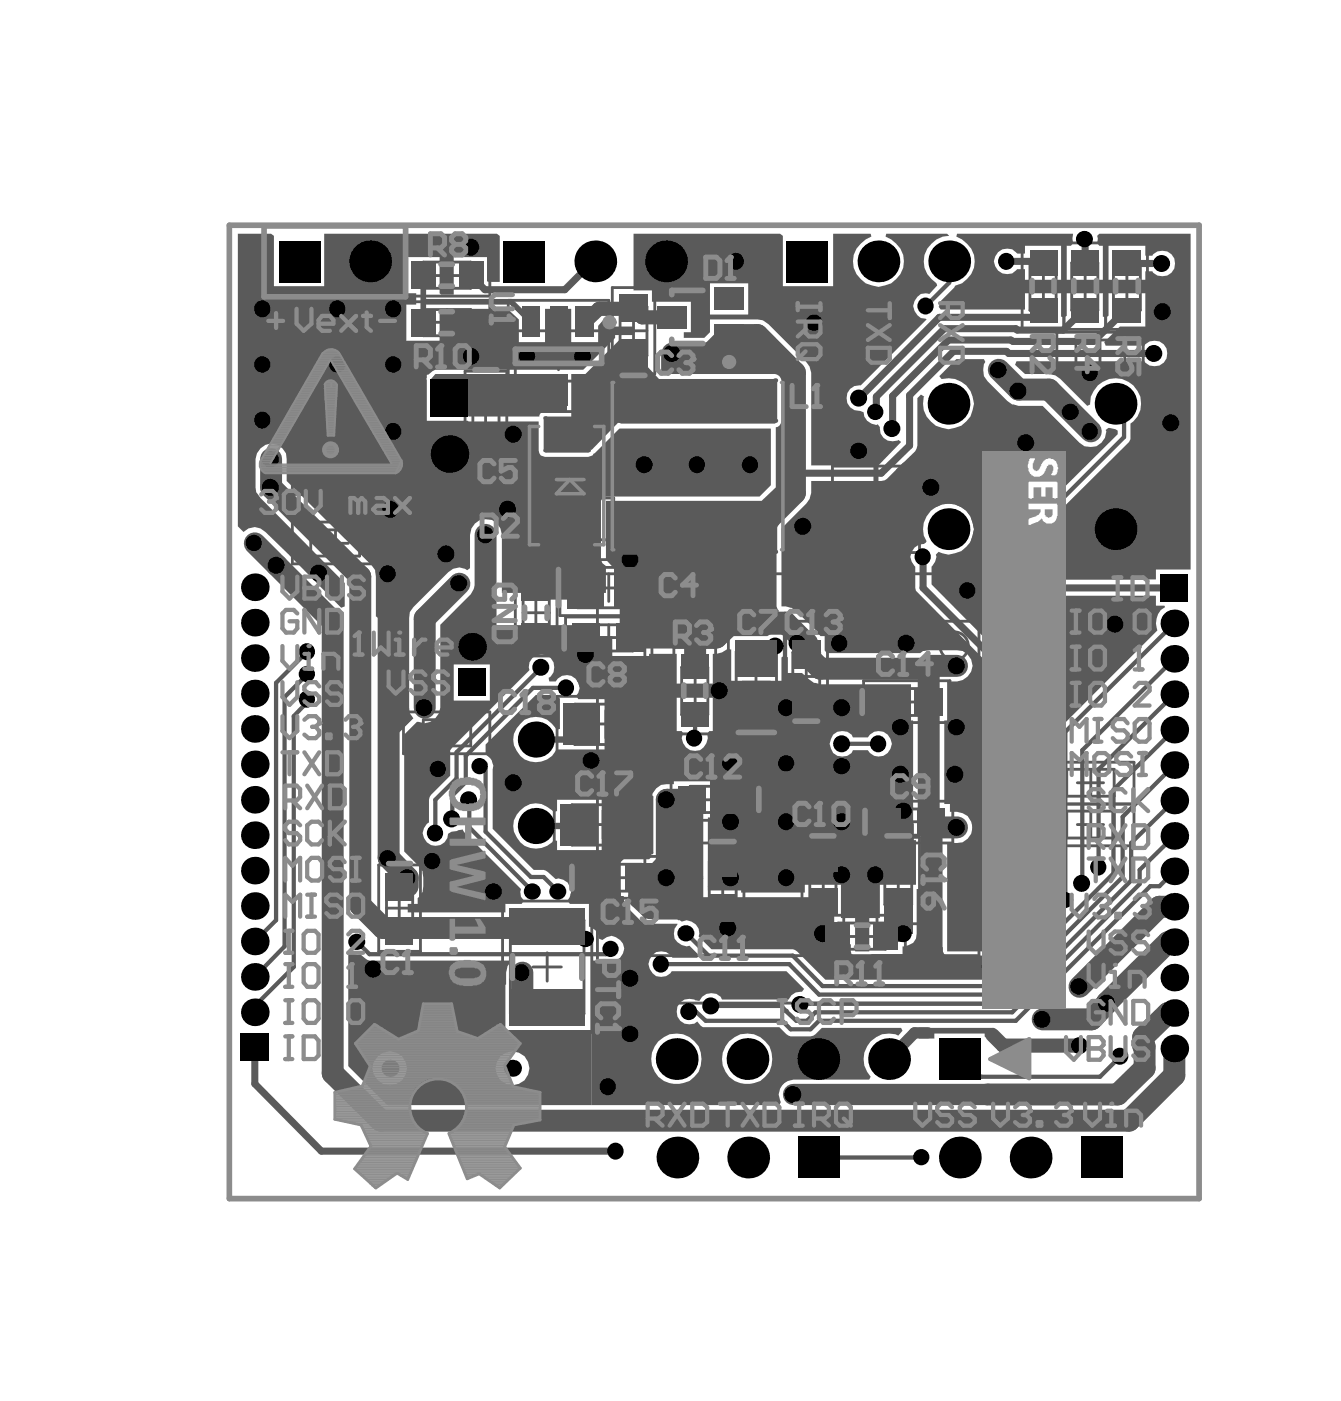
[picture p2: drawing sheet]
<svg xmlns="http://www.w3.org/2000/svg" width="80mm" height="84mm" viewBox="0 0 80 84" stroke-linecap="round" stroke-linejoin="round" font-family="sans-serif">
<g fill="none" stroke="#5a5a5a" stroke-width=".17">
<path d="M24.1 15.2h5.2v2.5h-5.2zM24.1 18h5.2v2.5h-5.2zM25.3 15.6h2.8v1.6h-2.8zM25.3 18.5h2.8v1.5h-2.8zM25.9 19.2h1.6M25.9 16.4h1.6M26.7 15.6v1.6M26.7 18.5v1.5M30.4 17.9h6v6.7h-6zM30.8 19.7h5.1v3h-5.1zM36.6 17.2h2.5v5.1h-2.5zM37 19.7h1.6"/>
<path d="M37 18.3h1.6v2.9h-1.6zM37.8 19v1.5M61 14.5h7.5v5.2h-7.5zM61.5 17.1h1.6M61.5 15.7h1.6v2.8h-1.6zM62.3 16.3v1.6M63.1 19.8h5.2v2.5h-5.2zM63.5 14.5v5.2M64 17.1h1.6M64 15.7h1.6v2.8h-1.6zM64.8 16.3v1.6M66 14.5v5.2"/>
<path d="M66.5 17.1h1.6M66.5 15.7h1.6v2.8h-1.6zM67.3 16.3v1.6M17.5 22.7h5.1v2.5h-5.1zM17.5 27h5.1v2.5h-5.1zM17.5 31.2h5.1v2.5h-5.1zM18.6 23.1h2.9v1.6h-2.9zM18.6 27.4h2.9v1.6h-2.9zM18.6 31.6h2.9v1.6h-2.9zM19.2 32.4h1.6M19.2 28.2h1.6M19.2 23.9h1.6"/>
<path d="M20 23.1v1.6M20 27.4v1.6M20 31.6v1.6M27.8 22.2h2.5v5.1h-2.5zM28.2 24.7h1.6M28.2 23.3h1.6v2.9h-1.6zM29 24v1.5M30.8 34h2.5v5.1h-2.5zM31.2 36.6h1.6M31.2 35.1h1.6v2.9h-1.6zM31.5 29.7h5.1v2.5h-5.1zM32 35.8v1.6"/>
<path d="M32.5 21.3h1.7M32.7 30.2h2.8v1.5h-2.8zM33.3 30.9h1.6M33.4 20.4v1.7M33.4 33.4h5.8v3.3h-5.8zM33.8 36.8h5.1v2.5h-5.1zM34.1 30.2v1.5M34.5 33.9h3.7v2.4h-3.7zM34.9 37.3h2.9v1.6h-2.9zM35.5 35.1h1.7M35.6 38h1.5M35.7 34.2h25.6v25.7h-25.6z"/>
<path d="M36.4 34.2v1.7M36.4 37.3v1.6M38.5 37.1h20v19.9h-20zM40.2 38.6h2.5v5.2h-2.5zM40.7 39.8h1.6v2.9h-1.6zM43.5 37.8h3.3v5.8h-3.3zM44 38.9h2.4v3.7h-2.4zM45.1 39.9v1.7M46.9 37.8h2.5v5.2h-2.5zM47.3 38.9h1.6v3h-1.6zM48.1 39.6v1.6M49.7 27.8h2.5v5.2h-2.5z"/>
<path d="M50.2 30.4h1.6M50.2 29h1.6v2.8h-1.6zM51 29.6v1.6M52.4 27.8h2.5v5.2h-2.5zM52.8 30.4h1.6M52.8 29h1.6v2.8h-1.6zM53.6 29.6v1.6M64.3 20.3h2.9v1.6h-2.9zM64.9 21.1h1.6M65.7 20.3v1.6M22.6 51.6h2.5v5.2h-2.5zM23.1 54.2h1.5"/>
<path d="M23.1 52.8h1.5v2.9h-1.5zM23.8 53.4v1.6M24.1 42.5h5.2v2.5h-5.2zM25.3 43h2.8v1.5h-2.8zM25.9 43.7h1.6M26.7 43v1.5M30 53.8h5.3v7.8h-5.3zM30.5 54.9h4.4v5.6h-4.4zM31.8 57.7h1.7M32.7 56.9v1.7M33.1 47.6h5.8v3.3h-5.8zM33.3 41.6h5.8v3.3h-5.8z"/>
<path d="M34.2 48h3.6v2.4h-3.6zM34.2 51.1h5.2v2.5h-5.2zM34.3 42h3.7v2.4h-3.7zM35.2 49.2h1.6M35.3 43.2h1.7M35.4 51.6h2.9v1.6h-2.9zM36 48.4v1.7M36.1 52.4h1.5M36.2 42.4v1.7M36.8 51.6v1.6M40.1 46.5h5.1v2.5h-5.1zM40.7 41.2h1.6"/>
<path d="M41.2 46.9h2.9v1.6h-2.9zM41.5 40.4v1.6M41.8 47.7h1.7M41.9 50.3h2.5v5.2h-2.5zM42.4 52.9h1.6M42.4 51.4h1.6v2.9h-1.6zM42.7 46.9v1.6M43.2 52.1v1.5M44.3 40.7h1.7M47.3 40.4h1.6M47.6 47.1h1.7M47.9 50h2.5v5.1h-2.5z"/>
<path d="M48.4 52.5h1.5M48.4 51.1h1.5v2.9h-1.5zM48.5 46.2v1.7M48.9 54.6h5.2v2.5h-5.2zM49.2 51.7v1.7M50 55.1h2.9v1.5h-2.9zM50.7 55.9h1.6M51.5 55.1v1.5M51.6 40.6h5.1v2.5h-5.1zM51.7 47.8h5.2v2.5h-5.2zM52.4 50h2.5v5.1h-2.5zM52.7 41.1h2.9v1.6h-2.9z"/>
<path d="M52.8 52.5h1.6M52.8 51.1h1.6v2.9h-1.6zM52.8 48.3h3v1.5h-3zM53.3 41.9h1.7M53.5 49h1.6M53.6 51.7v1.7M54.1 41.1v1.6M54.3 48.3v1.5M62.6 45.5h5.1v5h-5.1zM62.6 48h5.1M63.7 45.9h2.8v1.6h-2.8zM63.7 48.4h2.8v1.6h-2.8z"/>
<path d="M64.3 49.2h1.6M64.3 46.7h1.6M65.1 45.9v1.6M65.1 48.4v1.6"/>
<circle cx="57" cy="38.6" r=".85"/>
</g>
<g fill="#5a5a5a">
<path d="M54.9 61.3h4.4l.3 .2-.7 .5-.1-.2v-.1h-3v.3h-.9z"/>
<path d="M26 22.3h7.9v2.3h-1.4a.29 .29 0 0 0-.3 .3h-4.2l-2.3-2.3z"/>
<path d="M34.1 22.3h.9l2-2.1h1.7v1.7l.7 .7v2.6h-2.5l-1.6 1.6h-.2l-1-1.1z"/>
<path d="M39.7 47.4h1.8l.2 .2v6.3h8.1v2.5h1l.1 .5 .2 .1 2.8-.1v-.4h.1a.85 .85 0 0 0 .7-.8v-2.6h.4l.7 3.4h.5l.1 .4 .2 .1h2.5a.78 .78 0 0 1 .8 .9l.1 .2-.4 .4h-10.3l-1.8-1.8-5-.1-.8-.7a.79 .79 0 0 0-.2-.8 .79 .79 0 0 0-.8-.1l-.2-.1h-1.5l-1.3-1.3v-1.6h1l1-1z"/>
<path d="M39.5 21.1h.7l.3-.3h1.5l1-1.1h2.5l2.5 2.5v7.4l-1.3 1.3h-.2v.4l-.1 .2v4.7l.1 .2v.7l.8 .8-.2 .1h-.2a.7 .7 0 0 0-1.1 0h-2.1h-6v-3.1l-1.5-1.5v-3.5h9.3l.8-.8v-3.6a.36 .36 0 0 0 .4-.4v-2.4l-.3-.3-6.9-.1z"/>
<path d="M14.2 13.9h2l.2 .2v3h3v-3.2h10.3l.1 .2v2.7h-.7v-1.5h-2v2.3h-.8v-.1v-2.2h-2v2.2h.6v.7h-.6v2.1h2v-1.9h4l.7 .7v1.3h1.5v-2h1.6v2h1.6v-1l.3-.3h.7v.4h1.1v.5h-1.1v.2l-1.9 1.9h-8.8l-.5 .3v2.7l6.7 .1v1.7a.36 .36 0 0 0 .3 .4h2.6l.3-.1 1.6-1.6h9v3.4l-.6 .6h-9.2l-.2 .1-.1 .2v3.5l.1 .2 .2 .2v1.6h-6.2v-3.5a.95 .95 0 0 0-1-.9 .95 .95 0 0 0-.9 .9v2l-.2 .1a.83 .83 0 0 0-1.1 .2l-2.3 2.3-.1 5.7 .1 .4 .2 .3-1.3 1.3-.2-.1v-7.2h-.6l-.2-.1v-2.8l-5.3-5.3v-1.3a.93 .93 0 0 0-.9-.9 .93 .93 0 0 0-.9 .9v2l5.3 5.4v1.4l-.2 .1-4.5-4.6a.87 .87 0 0 0-1.4 0l-.3-.3z"/>
<path d="M28.4 34.9l-.3 .6-1.8 1.8v4.9a1 1 0 0 1-1.4 .9l-.8 .7v7l.9 .9a1.67 1.67 0 0 1 0 1.8l-.1 .1v.3h-.6v.6h5.9v-.6h1l.1-.2-.2-.2v-.4l-3.5-3.6-.6 .1-.2 .2a.75 .75 0 0 1-1.2 .6 .75 .75 0 0 1 0-1.3l.1-1.5 1.2-1.3v-1.5l4.7-4.8a.76 .76 0 0 1 1-.9 .76 .76 0 0 1 .2 1.4v.2h.4a.77 .77 0 0 1 .8-.4 .77 .77 0 0 1 .6 .7h.2l.2-.1-.1-2.9h-5.5l-.4-.5v-2.6zM27.1 39.7h2.2v2.1h-2.2z"/>
<path d="M48.4 28.7a1.51 1.51 0 0 1-.3 1.4l-1.4 1.4v4.7a1.18 1.18 0 0 1 .9 .3l1.4 1.5h.2v.8l.2 .2h5.6l.1-.1 .4-.1h1.7a.93 .93 0 0 1 .9 .9 .93 .93 0 0 1-.9 1h-.6v2.3h-.2v5h.3v.4a.99 .99 0 0 1 1.3 .6 .99 .99 0 0 1-.5 1.3h-.9v6.5h2.5a.87 .87 0 0 1 1 .9l.2 .1 3.1-3.2v-.2a.72 .72 0 0 1-.6-.6 .72 .72 0 0 1 .4-.7l.1-9.6 5.8-5.9a1.14 1.14 0 0 1 .5-1.4l-.1-.1h-.5v-.5h-6.6a.76 .76 0 0 1-1.1 0 .76 .76 0 0 1 0-1.1 .76 .76 0 0 1 1.1 .1h6.2v-.2l-6.3-2.9-.2 .2a.75 .75 0 0 1-.6 .9 .75 .75 0 0 1-.9-.6 .75 .75 0 0 1 .7-.8l.1-.2-7.5-3.4-1.1 1.1zM55.6 30.5a1.5 1.5 0 0 1 2.5 .8 1.5 1.5 0 0 1-2 1.6l-.2 .2a.77 .77 0 0 1-.3 .7v1.1l5.1 5.1 .1 9.7 .9 .9a.76 .76 0 0 1 .8 .8 .76 .76 0 0 1-.8 .8 .76 .76 0 0 1-.7-.9l-1-1.1-.2-.3v-9.5l-5.1-5.1v-1.5a.77 .77 0 0 1-.3-.8 .77 .77 0 0 1 .8-.5l.1-.2a1.45 1.45 0 0 1 .3-1.8z"/>
<path d="M29 44.4v.6l.3 .3 .2 .4-.1 3.8 2.5 2.4a1.17 1.17 0 0 1 1.3 .6 .74 .74 0 0 1 .9 .9l.1 .2h1.3l2.1-3.6v-8l-2.6-1.9-.5 .5a.62 .62 0 0 1-.1 .9l.1 .2h1.6v3h-2.9a1.36 1.36 0 0 1-2 .5 1.36 1.36 0 0 1 0-2.1 1.36 1.36 0 0 1 2 .4h.2v-1.8l-.2-.2h-1.2zM31.1 48.4a1.3 1.3 0 0 1 2 0h.2v-.7h2.6v3h-2.6v-.5l-.2-.1a1.34 1.34 0 0 1-2 .2 1.34 1.34 0 0 1 0-1.9z"/>
<path d="M20.8 56.9v6.7l2.3 2.4h12.2v-4.5h-5.1v-2.7a1.93 1.93 0 0 1 .3-1.5h-8.4l-.6-.4-.2 .1-.3-.1zM22.3 63.7a1.01 1.01 0 0 1 2 0 1.01 1.01 0 0 1-2 0zM29.6 63.7a1.01 1.01 0 0 1 2 0 1.01 1.01 0 0 1-2 0z"/>
<path d="M57.2 13.9l-.1 .2a1.53 1.53 0 0 1 1.1 1.5 1.53 1.53 0 0 1-1.2 1.5l-.9 1v.2l.1 .2h5v-1h2.2v1.4h.1h.2v-1.4h2.2v1.4h.1h.2v-1.4h2.2v2h-1.5l-1 .9 .1 .2h2.4a.76 .76 0 0 1 1.1-.1 .76 .76 0 0 1 0 1.2 .76 .76 0 0 1-1.1-.1h-7.7l-.1 .2 .6 .5h1.4l.4 .1 1.9 1.8 .2-.1a1.51 1.51 0 0 1 2.1-1.4 1.51 1.51 0 0 1 .3 2.6v.9l-.1 .2-5.3 5.3a.77 .77 0 0 1-.7 1 .77 .77 0 0 1-.9-.8 .77 .77 0 0 1 1-.7l5.2-5.3v-.2l-.1-.1-.4-.1-.2 .2a.92 .92 0 0 1-.5 .9 .92 .92 0 0 1-1-.2l-2.2-2.2h-1.5l-.4-.1-1.4-1.4a.98 .98 0 0 1-.2-1.1v-.2h-1.7l-1 1 .1 .2a1.51 1.51 0 0 1 2 1.3 1.51 1.51 0 0 1-1.6 1.7 1.51 1.51 0 0 1-1.4-1.9l-.2-.2-.2 .3-.1 3-1.2 1.2 .1 .2h.2l2 2.1a1.5 1.5 0 0 1 1.9 .2 1.5 1.5 0 0 1 .2 1.8l2.7 2.8h.4a.77 .77 0 0 1 .5-.7 .77 .77 0 0 1 .9 .2h6.6v-.6h2.1v-20.1h-5.5l-.1 .2v.4l.1 .2h.3v2h-2.2v-2h.3l.1-.2v-.6zM66.2 14.7h2.2v.6h.4a.76 .76 0 0 1 1.1-.1 .76 .76 0 0 1 0 1.1 .76 .76 0 0 1-1.1-.1h-.4v.5h-2.2zM59.6 15a.77 .77 0 0 1 1.1 .1h.5v-.4h2.2v2h-2.2v-.6h-.5a.77 .77 0 0 1-1.1 .1 .77 .77 0 0 1 0-1.2z"/>
<path d="M34.9 38v1l2.7 2.6v8.7l-2.1 2.1 1 1v.8h.8l.1-.2-.2-.5h-.1v-2.2h1.7l.1-.1v-3.5a1.03 1.03 0 0 1 1.3-.9v-.2h2.2v2.2h-.1v4.3h2v.2h3.8v-.5h2.1v2h.9v2h.8v-2h.6v-2h2.2v-2.7h-.1l-.1-1v-6.1h-.1v-2.2h-5.4a1.42 1.42 0 0 1-1.1-.6h-.9v-1l-.1-.1-.2 .1v1.4h-3v-1.8l-.2-.1-.4 .2-.5 .1v1.8h-2.2v-1.8h-1.6v.1h-2.2v-1.1zM49.8 43.8a.76 .76 0 0 1 1.1 .2h.9a.77 .77 0 0 1 1.2-.2 .77 .77 0 0 1 0 1.2 .77 .77 0 0 1-1.2-.2h-.9a.76 .76 0 0 1-1.1 .2 .76 .76 0 0 1 0-1.2zM40.4 41.6h2.2v2h-.2l-.2 .2a.77 .77 0 0 1-.7 1 .77 .77 0 0 1-.7-1l-.1-.2h-.3z"/>
<path d="M34.1 53.2l-.2 .5 .1 .2h1.2v1.4a.75 .75 0 0 1 .6 .7l.2 .1a.77 .77 0 0 1 1.3 .4 .77 .77 0 0 1-1.1 .8h-.9v8.7h11.2l.1-.2a.91 .91 0 0 1 .8-1.4h4.5l.1-.1a1.51 1.51 0 0 1-.2-1.9 1.51 1.51 0 0 1 1.8-.6l.3-.3-.1-.2h-4.7l-.5 .5h-1.4l-.2-.1-.5-.4h-4.5l-.4-.3a.76 .76 0 0 1-1.2-.6 .76 .76 0 0 1 1.1-.7h.3a.75 .75 0 0 1 .6-.4 .75 .75 0 0 1 .7 .4h3.7h.1h.2a.74 .74 0 0 1 .8-.5l.1-.2-1-1h-6.9a.77 .77 0 0 1-1.1 .1 .77 .77 0 0 1 0-1.2 .77 .77 0 0 1 1.2 .3h1.4l.1-.2-.5-.6a.77 .77 0 0 1-.9-.3 .77 .77 0 0 1 .2-1h-1.9a2.73 2.73 0 0 1-1.3-1.2l-.1-.4h-.1v-.3zM38.9 63.2a1.52 1.52 0 0 1 3 0 1.52 1.52 0 0 1-3 0zM43.1 63.2a1.55 1.55 0 0 1 3.1 0 1.55 1.55 0 0 1-3.1 0z"/>
<path d="M37.8 13.9v3.4h1.1v.7h2.4v1.8h-.5v.4h1.3l.3-.4v-.7h3.1l.4 .3 2.2 2.2 .3 .3v.3v5.6h4.1l1.3-1.4-.2-.1a.75 .75 0 0 1-.7-.1 .75 .75 0 0 1-.4-.7l-.1-.2a.73 .73 0 0 1-.8-.7l-.2-.1a.76 .76 0 0 1-.8-.8 .76 .76 0 0 1 .8-.7l3.9-3.9a.77 .77 0 0 1-.8-.9 .77 .77 0 0 1 1-.7l.5-.5-.1-.1a1.52 1.52 0 0 1-.7-1.7 1.52 1.52 0 0 1 1.5-1.1l-.1-.2h-3.7v.2a1.52 1.52 0 0 1 1 2 1.52 1.52 0 0 1-2.1 .9 1.52 1.52 0 0 1-.7-2.2l.6-.5 .3-.2v-.2h-2.2v3.2h-3v-3l-.2-.2zM42.4 16.9h2.3v1.9h-2.3z"/>
</g>
<path d="M59.6 22.1l1.2 1.2M53 49v1.7M53.8 46.2l-.8 .9M69.7 56.2h.4M69.7 60.5h.4" fill="none" stroke="#5a5a5a" stroke-width="1.3"/>
<path d="M56.7 15.6v1.3M61.3 31.9h.1M68.1 51.9v.9M70.1 52l-.9 .9M57.3 63.2l1.1 1.1h.1M58.5 64.3h.1" fill="none" stroke="#5a5a5a" stroke-width=".25"/>
<path d="M60.7 19.6v.1M65.3 18.5h-.6l-1.2 1.2M67.2 18.5h.5M60.1 21l.1 .1M60.4 20.3l.1 .1M60.3 49.9l1.5 1.5" fill="none" stroke="#5a5a5a" stroke-width=".42"/>
<path d="M61.5 33.5l-.7 .7M49.2 55.7v.3M53.8 55.7l-.7 .7" fill="none" stroke="#5a5a5a" stroke-width=".38"/>
<circle cx="51.3" cy="23.8" r=".21" fill="#5a5a5a"/>
<g fill="none" stroke="#5a5a5a" stroke-width=".25">
<path d="M67.1 24.1v2M16.5 40.8v14.1l-1.3 1.3M17 41.6v14.9l-1.8 1.8M17.5 42.7v15l-2.3 2.3v.4M27.3 44.9v1.6l-1.3 1.2v2M27.8 45.1v1.6l-.8 .8v1.4M28 47.7v1.7M29 45.6v4M32.5 52.3l.9 .9M36.5 56.6h.1M36.5 56.6l-.3 .3M39.5 57.2v.3"/>
<path d="M41.5 42.7v1.4M48 59.9l-.2 .1M63.6 43.7v10M64.6 44.8v7.9M66.5 47.1v5M67 48.7v3.6M67.5 50.3v2.2M68.7 52.9h.5M41.2 60.4h.4M46.7 60l.2 .3M46.7 60.9l.5 .5h1.2M46.9 60.3h.1"/>
<path d="M46.9 60.3l.7 .6h.6M66.9 63l-1.2 1.3"/>
</g>
<path d="M60.8 34.2v3.8l1 1.1v9M65.1 22.2h2.9l1.3 1.4v5.8M32 49.3h2.5M32 44.1h1.9M44.8 51.5v1.2l-.3-.3h-.8M53.6 48.4h.4" fill="none" stroke="#5a5a5a" stroke-width=".38"/>
<path d="M22.1 15.8v8.7l2.2 2.3M33.4 19.2v1.2l-.7 .7M35.8 18.4h2M27.5 26.1l-.7 .7M29 26.1v3.8l2.2 2.2M33.9 32.1v2.6l.4 .4M36.4 21.8h1.4M59.3 61.8l.6 .6" fill="none" stroke="#5a5a5a" stroke-width=".85"/>
<path d="M28.1 19.2v1.8M64.8 14.2v1.5M67.2 18.5l-1.9 1.9M67.3 15.7h2.1M52.3 23.7v.9M53.3 23.6v2M54.3 23.6v3l-1.7 1.6M55.1 33.2v1.9M60.3 40.2v9.7M15.2 62.5v2.2M36.8 68.7h.2" fill="none" stroke="#5a5a5a" stroke-width=".42"/>
<g fill="none" stroke="#5a5a5a" stroke-width="1.3">
<path d="M16.2 27.4v1.7M19.9 37.1v26.9M23.2 30.7v20.5l1.1 1.2v.5M37.7 35.1v2.9M37.7 33v2.1M43.7 37.2l-.9 .8M47.5 22.2v7.2M37.6 43.2v6.8M39.8 47.7v3.8M43.5 54.5v.9M44 47.7l-.8 .8v3M53 47.1v1.9"/>
<path d="M66.1 59.8l-.9 1M69.2 54.1h.9M68.3 61.9v.5M70.1 62.6v1.6"/>
</g>
<path d="M54.6 61.6l-1.5 1.6" fill="none" stroke="#5a5a5a" stroke-width=".68"/>
<path d="M54 48.4l-.7 .6" fill="none" stroke="#5a5a5a" stroke-width="1"/>
<path d="M25.3 16.4v2.8" fill="none" stroke="#5a5a5a" stroke-width=".34"/>
<circle cx="55.5" cy="49" r=".66" fill="#5a5a5a"/>
<path d="M69.3 29.4l-4.2 4.2M55.5 49h.1" fill="none" stroke="#5a5a5a" stroke-width=".38"/>
<g fill="none" stroke="#5a5a5a" stroke-width="1.3">
<path d="M43.5 20h1.7M15.2 32.4l1.3 1.3M41.7 32.4h-3.4l-.6 .6M43.7 37.2h3.2M48.1 39.1l.9 .8M57.2 39.7h-1.7l-.2 .2M60.8 23.3h1.8M38.2 53.6l.6 .6h10.4M49.2 56v.7M55.8 49.4h1.4M69.7 56.2l-3.6 3.6M31.2 60v.1h1.5"/>
<path d="M68.3 62.4h.1M69.7 60.5l-1.4 1.4"/>
</g>
<path d="M35.4 15.6l-1.7 1.7h-4.7l-.9-.9M56.1 18.9l6.2 .1M56.4 19.6h4.3M60.4 15.6h1.8M60.7 19.7h2.8M62.3 18.5l-.5 .5M55.6 29.1h1.5M56.6 20.3h3.8M56.9 21h3.2" fill="none" stroke="#5a5a5a" stroke-width=".42"/>
<path d="M47.6 63.2h1.3" fill="none" stroke="#5a5a5a" stroke-width="1"/>
<g fill="none" stroke="#5a5a5a" stroke-width=".25">
<path d="M18.3 38.9h.1M18.3 38.9l-1.8 1.9M70.1 39.3l-5.5 5.5M21.3 56.2l.8 .7M31.7 52.3h.8M31.8 41h2.1M39.5 57.5h7.6M41 55.7l1.3 1.3h5M70.1 41.4l-4.5 4.5M70.1 43.5l-3.6 3.6M70.1 45.7l-3.1 3M41.6 60.4l.5 .5h4.6"/>
<path d="M42.5 60h4.2M48.7 60.4l-.5 .5M48.9 60.9l-.5 .5"/>
</g>
<path d="M35.8 18.4l-.9 .8M37.8 18.4l.5 .5h1.8M24.3 26.8h2.5M27 23.3h6.4M27.5 26.1h1.5M31.2 32.1h2.7M36.4 21.8l-1.5 1.5" fill="none" stroke="#5a5a5a" stroke-width=".85"/>
<circle cx="59" cy="65.3" r=".63" fill="#5a5a5a"/>
<path d="M37.7 38h5.1M41.5 38.2v1.6M55.5 39.7v9.3M37.6 45.6h7.2M39.8 51.5l-.8 .9M39.8 47.7h1.5M41.3 52.4h-3.1v1.2M43.2 51.5h6M45.1 42.1l-.1 .2v4.4l-1 1M49.2 54.2v1.5M57.1 46.2l1.6 1.7M58.7 54.3l1.9 1.9" fill="none" stroke="#5a5a5a" stroke-width="1.3"/>
<path d="M54.6 61.6h.8" fill="none" stroke="#5a5a5a" stroke-width=".68"/>
<path d="M57.1 29.1l4.4 4.4" fill="none" stroke="#5a5a5a" stroke-width=".42"/>
<path d="M56.7 16.9l-1.4 1.4M47.1 57.5l1.8 1.9M47.3 57l1.8 1.8" fill="none" stroke="#5a5a5a" stroke-width=".25"/>
<path d="M38 64.3l.8 .9h6.8" fill="none" stroke="#5a5a5a" stroke-width="1"/>
<circle cx="48.1" cy="38.4" r=".66" fill="#5a5a5a"/>
<g fill="none" stroke="#5a5a5a" stroke-width="1.3">
<path d="M43.5 20l-1.1 1.1h-2.2M45.2 20l2.3 2.2M16.2 29.1l5.3 5.3v19.6l1.4 1.4h9.7M16.5 33.7l3.4 3.4M26.8 27.1l-3.6 3.6M27.4 34.8l-2 2.1v5.3M28.8 38h6.1M29 31.9v5.9l-.8 .8M33.9 32.1l-1.9 1.8v1.2h2.8M35 38v1.4l2.6 2.6M46.9 37.2l1.2 1.2M47.5 29.4l-2.4 2.3h-3.4"/>
<path d="M49 39.9h6.3M62.6 23.3l2.5 2.4M31.2 58v2M37.6 50l-2.1 2.1v1l2.5 2.5v8.7M41.3 47.7v6.5M45.1 42.1h8M49.2 56.7l.9 1h9M49.2 51.2h4.6M55.6 49v8.7M58.7 47.9v6.4M69.2 54.1l-4.7 4.8M19.9 64l2.8 2.9h44.7l2.7-2.7"/>
<path d="M62.3 60.8h2.9M68.4 62.4v1.4l-1.7 1.5h-19.3"/>
</g>
<g fill="none" stroke="#5a5a5a" stroke-width=".25">
<path d="M32.3 39.8l-5 5.1M67.1 26.1l-5.8 5.8M70.1 37.2l-6.5 6.5M18.3 40.2l-1.3 1.4M18.5 41.7l-1 1M22.1 56.9h14.1M28 49.4l3.8 3.8M29 49.6l2.7 2.7M31.8 41l-4 4.1M50.3 44.4h2.2M65.6 45.9v5.8M66.5 52.1l-6.7 6.7h-10.7"/>
<path d="M67 52.3l-7 7.1h-11.1M67.5 52.5l-7.3 7.4h-12.2M68.1 52.8l-7.7 7.6h-11.7M68.7 52.9l-8 8h-11.8M70.1 47.8l-2.6 2.5M70.1 49.9l-2 2M48.9 69.1h6.1M58.5 64.3h7.2"/>
</g>
<path d="M22.1 21.1h10.6M34.3 35.1l.6 .6M34.9 23.3v1.5l-1 1.1M37.8 21.8l2.9 2.8M59.9 62.4h4.6" fill="none" stroke="#5a5a5a" stroke-width=".85"/>
<path d="M25.4 18h5.1l1.2 1.2" fill="none" stroke="#5a5a5a" stroke-width=".34"/>
<path d="M56.1 18.9l-4.8 4.9M56.4 19.6l-4.1 4.1M47.5 28.2h5.1M55.1 35.1l5.2 5.1M56.6 20.3l-3.3 3.3M56.9 21l-2.6 2.6M60.2 21.1h8.7M60.5 20.4h4.8M61.8 35.1h8.3M15.2 64.7l4 4h17.6" fill="none" stroke="#5a5a5a" stroke-width=".42"/>
<path d="M47.6 63.2l-2 2" fill="none" stroke="#5a5a5a" stroke-width="1"/>
<path d="M61.5 33.6h3.6M35.3 45.4h2.1" fill="none" stroke="#5a5a5a" stroke-width=".38"/>
<g fill="#5a5a5a">
<path d="M52.8 55.7h1.2v.5h-1.2z" fill-rule="evenodd"/>
<path d="M52.8 54.7h1.7v.3h-1.7z" fill-rule="evenodd"/>
<path d="M52.8 55h1.7v.7h-1.7z" fill-rule="evenodd"/>
</g>
<g fill="#000">
<circle cx="15.7" cy="18.4" r=".5"/>
<circle cx="20.1" cy="18.4" r=".5"/>
<circle cx="22.1" cy="15.6" r="1.25"/>
<circle cx="23.5" cy="18.4" r=".5"/>
<circle cx="28.1" cy="14.8" r=".5"/>
<circle cx="35.6" cy="15.6" r="1.25"/>
<circle cx="39.8" cy="15.6" r="1.25"/>
<circle cx="43.9" cy="15.6" r=".5"/>
<circle cx="48.6" cy="19.3" r=".5"/>
<circle cx="52.5" cy="15.6" r="1.25"/>
<circle cx="55.3" cy="18.3" r=".5"/>
<circle cx="56.7" cy="15.6" r="1.25"/>
<circle cx="60.1" cy="15.6" r=".5"/>
<circle cx="64.8" cy="14.3" r=".5"/>
<circle cx="69.4" cy="15.7" r=".51"/>
<circle cx="69.4" cy="18.6" r=".51"/>
<circle cx="15.2" cy="32.4" r=".49"/>
<circle cx="15.2" cy="37.2" r=".82"/>
<circle cx="15.2" cy="39.3" r=".82"/>
<circle cx="15.2" cy="35" r=".82"/>
<circle cx="15.7" cy="25.1" r=".5"/>
<circle cx="15.7" cy="21.7" r=".49"/>
<circle cx="16.1" cy="29.1" r=".51"/>
<circle cx="16.2" cy="27.4" r=".5"/>
<circle cx="16.5" cy="33.7" r=".51"/>
<circle cx="18.3" cy="38.9" r=".5"/>
<circle cx="19" cy="34.2" r=".51"/>
<circle cx="20.1" cy="21.7" r=".49"/>
<circle cx="23.1" cy="34.2" r=".5"/>
<circle cx="23.3" cy="30.4" r=".5"/>
<circle cx="23.5" cy="25.7" r=".5"/>
<circle cx="23.5" cy="21.7" r=".49"/>
<circle cx="26.6" cy="33.1" r=".51"/>
<circle cx="26.8" cy="27.1" r="1.12"/>
<circle cx="27.4" cy="34.8" r=".5"/>
<circle cx="28.1" cy="21.3" r=".5"/>
<circle cx="28.2" cy="38.6" r=".82"/>
<circle cx="29" cy="31.9" r=".5"/>
<circle cx="30.3" cy="30.4" r=".51"/>
<circle cx="30.6" cy="25.9" r=".51"/>
<circle cx="31.5" cy="21.3" r=".5"/>
<circle cx="32.3" cy="39.8" r=".51"/>
<circle cx="34.8" cy="21.3" r=".51"/>
<circle cx="35" cy="39.1" r=".51"/>
<circle cx="37.6" cy="33.4" r=".51"/>
<circle cx="38.5" cy="27.7" r=".51"/>
<circle cx="40.1" cy="21.1" r=".51"/>
<circle cx="41.6" cy="27.7" r=".5"/>
<circle cx="44.8" cy="27.7" r=".5"/>
<circle cx="46.3" cy="38.6" r=".51"/>
<circle cx="47.6" cy="38.4" r=".51"/>
<circle cx="47.9" cy="31.4" r=".51"/>
<circle cx="50.1" cy="38.4" r=".5"/>
<circle cx="51.3" cy="23.8" r=".51"/>
<circle cx="51.3" cy="26.9" r=".5"/>
<circle cx="52.3" cy="24.6" r=".49"/>
<circle cx="53.3" cy="25.6" r=".51"/>
<circle cx="54.1" cy="38.4" r=".51"/>
<circle cx="55.1" cy="33.2" r=".5"/>
<circle cx="55.6" cy="29.1" r=".51"/>
<circle cx="56.6" cy="31.6" r="1.25"/>
<circle cx="56.6" cy="24.1" r="1.25"/>
<circle cx="57.1" cy="39.7" r=".51"/>
<circle cx="57.8" cy="35.2" r=".49"/>
<circle cx="59.6" cy="22.1" r=".5"/>
<circle cx="60.8" cy="23.3" r=".51"/>
<circle cx="61.3" cy="26.4" r=".51"/>
<circle cx="61.3" cy="31.9" r=".51"/>
<circle cx="61.8" cy="35.1" r=".5"/>
<circle cx="62.1" cy="37.2" r=".51"/>
<circle cx="62.7" cy="31.9" r=".5"/>
<circle cx="63.9" cy="24.6" r=".5"/>
<circle cx="65.1" cy="25.7" r=".5"/>
<circle cx="65.1" cy="22.3" r=".49"/>
<circle cx="66.6" cy="37.2" r=".51"/>
<circle cx="66.6" cy="24.1" r="1.25"/>
<circle cx="66.6" cy="31.6" r="1.25"/>
<circle cx="68.9" cy="21.1" r=".51"/>
<circle cx="69.9" cy="25.2" r=".51"/>
<circle cx="70.1" cy="37.2" r=".82"/>
<circle cx="70.1" cy="39.3" r=".82"/>
<circle cx="15.2" cy="47.7" r=".82"/>
<circle cx="15.2" cy="56.2" r=".82"/>
<circle cx="15.2" cy="43.5" r=".82"/>
<circle cx="15.2" cy="58.3" r=".82"/>
<circle cx="15.2" cy="45.6" r=".82"/>
<circle cx="15.2" cy="41.4" r=".82"/>
<circle cx="15.2" cy="54.1" r=".82"/>
<circle cx="15.2" cy="49.8" r=".82"/>
<circle cx="15.2" cy="52" r=".82"/>
<circle cx="18.3" cy="41.7" r=".5"/>
<circle cx="18.3" cy="40.2" r=".49"/>
<circle cx="21.3" cy="56.2" r=".5"/>
<circle cx="22.3" cy="57.8" r=".51"/>
<circle cx="23.1" cy="51.2" r=".49"/>
<circle cx="24.3" cy="52.4" r=".51"/>
<circle cx="25.3" cy="42.2" r=".51"/>
<circle cx="25.8" cy="51.4" r=".49"/>
<circle cx="26" cy="49.7" r=".5"/>
<circle cx="26.1" cy="45.9" r=".49"/>
<circle cx="27" cy="48.9" r=".51"/>
<circle cx="28" cy="47.7" r=".51"/>
<circle cx="28.6" cy="45.7" r=".49"/>
<circle cx="29.5" cy="53.2" r=".5"/>
<circle cx="30.6" cy="46.7" r=".51"/>
<circle cx="31.1" cy="58" r=".5"/>
<circle cx="31.8" cy="53.2" r=".5"/>
<circle cx="32" cy="49.3" r="1.08"/>
<circle cx="32" cy="44.1" r="1.08"/>
<circle cx="33.3" cy="53.2" r=".5"/>
<circle cx="33.8" cy="41" r=".5"/>
<circle cx="35" cy="56" r=".5"/>
<circle cx="35.3" cy="45.4" r=".5"/>
<circle cx="36.5" cy="56.6" r=".49"/>
<circle cx="37.6" cy="58.4" r=".51"/>
<circle cx="39.4" cy="57.5" r=".5"/>
<circle cx="39.8" cy="52.4" r=".51"/>
<circle cx="39.8" cy="47.7" r=".51"/>
<circle cx="41" cy="55.7" r=".5"/>
<circle cx="41.4" cy="44.1" r=".5"/>
<circle cx="42.9" cy="41.2" r=".51"/>
<circle cx="43.5" cy="55.4" r=".51"/>
<circle cx="43.6" cy="52.4" r=".51"/>
<circle cx="43.6" cy="49" r=".51"/>
<circle cx="43.6" cy="45.6" r=".5"/>
<circle cx="46.9" cy="52.4" r=".5"/>
<circle cx="46.9" cy="42.2" r=".5"/>
<circle cx="46.9" cy="49" r=".5"/>
<circle cx="46.9" cy="45.6" r=".49"/>
<circle cx="47.8" cy="59.9" r=".51"/>
<circle cx="49.1" cy="55.7" r=".51"/>
<circle cx="50.3" cy="44.4" r=".51"/>
<circle cx="50.3" cy="42.2" r=".51"/>
<circle cx="50.3" cy="49" r=".51"/>
<circle cx="50.3" cy="52.2" r=".51"/>
<circle cx="50.3" cy="45.7" r=".5"/>
<circle cx="52.3" cy="52.2" r=".5"/>
<circle cx="52.4" cy="44.4" r=".5"/>
<circle cx="53.8" cy="46.2" r=".51"/>
<circle cx="53.8" cy="43.4" r=".5"/>
<circle cx="53.9" cy="55.7" r=".51"/>
<circle cx="53.9" cy="48.4" r=".5"/>
<circle cx="57" cy="46.2" r=".51"/>
<circle cx="57.1" cy="49.4" r=".51"/>
<circle cx="57.1" cy="43.4" r=".5"/>
<circle cx="59.1" cy="57.7" r=".5"/>
<circle cx="60.6" cy="56.2" r=".49"/>
<circle cx="61.8" cy="51.4" r=".5"/>
<circle cx="61.8" cy="48" r=".5"/>
<circle cx="62.9" cy="42.7" r=".49"/>
<circle cx="63.6" cy="53.7" r=".5"/>
<circle cx="64.4" cy="58.9" r=".5"/>
<circle cx="64.6" cy="52.7" r=".51"/>
<circle cx="65.6" cy="51.7" r=".5"/>
<circle cx="66.1" cy="59.9" r=".51"/>
<circle cx="70.1" cy="47.8" r=".82"/>
<circle cx="70.1" cy="56.2" r=".82"/>
<circle cx="70.1" cy="54.1" r=".82"/>
<circle cx="70.1" cy="49.9" r=".82"/>
<circle cx="70.1" cy="52" r=".82"/>
<circle cx="70.1" cy="43.5" r=".82"/>
<circle cx="70.1" cy="45.7" r=".82"/>
<circle cx="70.1" cy="41.4" r=".82"/>
<circle cx="70.1" cy="58.3" r=".82"/>
<circle cx="15.2" cy="60.4" r=".82"/>
<circle cx="23.3" cy="63.8" r=".51"/>
<circle cx="30.6" cy="63.8" r=".51"/>
<circle cx="36.3" cy="64.9" r=".5"/>
<circle cx="36.7" cy="68.7" r=".5"/>
<circle cx="37.6" cy="61.7" r=".5"/>
<circle cx="40.4" cy="63.2" r="1.25"/>
<circle cx="40.5" cy="69.1" r="1.25"/>
<circle cx="41.1" cy="60.4" r=".51"/>
<circle cx="42.4" cy="60" r=".51"/>
<circle cx="44.6" cy="63.2" r="1.25"/>
<circle cx="44.7" cy="69.1" r="1.25"/>
<circle cx="47.3" cy="65.3" r=".51"/>
<circle cx="48.9" cy="63.2" r="1.25"/>
<circle cx="53.1" cy="63.2" r="1.25"/>
<circle cx="55" cy="69.1" r=".49"/>
<circle cx="57.3" cy="69.1" r="1.25"/>
<circle cx="61.5" cy="69.1" r="1.25"/>
<circle cx="62.2" cy="60.8" r=".51"/>
<circle cx="64.5" cy="62.4" r=".51"/>
<circle cx="66.9" cy="63" r=".51"/>
<circle cx="70.1" cy="62.6" r=".82"/>
<circle cx="70.1" cy="60.5" r=".82"/>
</g>
<g fill="#000">
<path d="M16.7 14.4h2.4v2.5h-2.4z" fill-rule="evenodd"/>
<path d="M30.1 14.4h2.4v2.5h-2.4z" fill-rule="evenodd"/>
<path d="M47 14.4h2.5v2.5h-2.5z" fill-rule="evenodd"/>
<path d="M25.7 22.6h2.2v2.3h-2.2z" fill-rule="evenodd"/>
<path d="M27.3 39.9h1.7v1.6h-1.7z" fill-rule="evenodd"/>
<path d="M69.3 34.3h1.6v1.6h-1.6z" fill-rule="evenodd"/>
<path d="M14.4 61.7h1.7v1.6h-1.7z" fill-rule="evenodd"/>
<path d="M47.6 67.8h2.5v2.5h-2.5z" fill-rule="evenodd"/>
<path d="M56.1 61.9h2.4v2.5h-2.4z" fill-rule="evenodd"/>
<path d="M64.5 67.8h2.5v2.5h-2.5z" fill-rule="evenodd"/>
</g>
<g fill="#5a5a5a">
<path d="M66.5 14.9h1.6v1.5h-1.6z" fill-rule="evenodd"/>
<path d="M52.8 53h1.7v1.7h-1.7z" fill-rule="evenodd"/>
<path d="M42.3 53.4h1.7v1.6h-1.7z" fill-rule="evenodd"/>
<path d="M42.7 19.3h1.7v1.4h-1.7z" fill-rule="evenodd"/>
<path d="M39.3 18.3h1.7v1.3h-1.7z" fill-rule="evenodd"/>
<path d="M32.8 22.3h1.1v1.9h-1.1z" fill-rule="evenodd"/>
<path d="M32.8 18.3h1.1v1.8h-1.1z" fill-rule="evenodd"/>
<path d="M23 52.1h1.6v1.6h-1.6z" fill-rule="evenodd"/>
<path d="M66.5 17.8h1.6v1.5h-1.6z" fill-rule="evenodd"/>
<path d="M52.8 50.3h1.7v1.7h-1.7z" fill-rule="evenodd"/>
<path d="M49.3 55h1.5v1.7h-1.5z" fill-rule="evenodd"/>
<path d="M42.3 50.7h1.7v1.6h-1.7z" fill-rule="evenodd"/>
<path d="M43.2 46.9h1.6v1.7h-1.6z" fill-rule="evenodd"/>
<path d="M42.7 17.2h1.7v1.3h-1.7z" fill-rule="evenodd"/>
<path d="M23 54.7h1.6v1.7h-1.6z" fill-rule="evenodd"/>
<path d="M61.5 14.9h1.7v1.5h-1.7z" fill-rule="evenodd"/>
<path d="M48.4 53h1.6v1.7h-1.6z" fill-rule="evenodd"/>
<path d="M40.7 41.9h1.6v1.5h-1.6z" fill-rule="evenodd"/>
<path d="M40.7 39.1h1.6v1.4h-1.6z" fill-rule="evenodd"/>
<path d="M30.4 59h4.5v2.2h-4.5z" fill-rule="evenodd"/>
<path d="M33.6 42h2.2v2.5h-2.2z" fill-rule="evenodd"/>
<path d="M32.5 24.9h.1h2.5h.2v2l-.2 .1h-2.5l-.1-.1z" fill-rule="evenodd"/>
</g>
<path d="M32.5 24.9h.1M32.5 26.9h.1M35.1 26.9h.1M35.1 24.9h.1" fill="none" stroke="#5a5a5a" stroke-width=".21"/>
<g fill="#5a5a5a">
<path d="M28.2 25.2h1.6v1.7h-1.6z" fill-rule="evenodd"/>
<path d="M28.2 22.6h1.6v1.7h-1.6z" fill-rule="evenodd"/>
<path d="M31.2 22.3h1.1v1.9h-1.1z" fill-rule="evenodd"/>
<path d="M34.4 22.3h1.1v1.9h-1.1z" fill-rule="evenodd"/>
<path d="M34.4 18.3h1.1v1.8h-1.1z" fill-rule="evenodd"/>
<path d="M31.2 18.3h1.1v1.8h-1.1z" fill-rule="evenodd"/>
<path d="M27.4 18.4h1.5v1.7h-1.5z" fill-rule="evenodd"/>
<path d="M24.6 18.4h1.4v1.7h-1.4z" fill-rule="evenodd"/>
<path d="M24.6 15.6h1.4v1.6h-1.4z" fill-rule="evenodd"/>
<path d="M27.4 15.6h1.5v1.6h-1.5z" fill-rule="evenodd"/>
<path d="M52.1 55h1.5v1.7h-1.5z" fill-rule="evenodd"/>
<path d="M52 41.1h1.6v1.6h-1.6z" fill-rule="evenodd"/>
<path d="M54.6 41.1h1.7v1.6h-1.7z" fill-rule="evenodd"/>
<path d="M52.1 48.2h1.7v1.7h-1.7z" fill-rule="evenodd"/>
<path d="M54.8 48.2h1.6v1.7h-1.6z" fill-rule="evenodd"/>
<path d="M61.5 17.8h1.7v1.5h-1.7z" fill-rule="evenodd"/>
<path d="M48.4 50.3h1.6v1.7h-1.6z" fill-rule="evenodd"/>
<path d="M37.3 51.5h1.7v1.7h-1.7z" fill-rule="evenodd"/>
<path d="M40.5 46.9h1.6v1.7h-1.6z" fill-rule="evenodd"/>
<path d="M43.9 41h2.5v2.2h-2.5z" fill-rule="evenodd"/>
<path d="M43.9 38.2h2.5v2.2h-2.5z" fill-rule="evenodd"/>
<path d="M47.3 40.9h1.7v1.7h-1.7z" fill-rule="evenodd"/>
<path d="M47.3 38.2h1.7v1.7h-1.7z" fill-rule="evenodd"/>
<path d="M37 20.2h1.7v1.7h-1.7z" fill-rule="evenodd"/>
<path d="M37 17.6h1.7v1.6h-1.7z" fill-rule="evenodd"/>
<path d="M30.4 54.2h4.5v2.2h-4.5z" fill-rule="evenodd"/>
<path d="M34.7 51.5h1.7v1.7h-1.7z" fill-rule="evenodd"/>
<path d="M31.2 37.2h1.6v1.5h-1.6z" fill-rule="evenodd"/>
<path d="M34.2 37.2h1.6v1.7h-1.6z" fill-rule="evenodd"/>
<path d="M33.9 33.9h2.1v2.5h-2.1z" fill-rule="evenodd"/>
<path d="M31.2 34.4h1.6v1.4h-1.6z" fill-rule="evenodd"/>
<path d="M32.5 31.1v-.1h2.6l.2 .1v2l-.2 .1h-2.6v-.1z" fill-rule="evenodd"/>
</g>
<path d="M32.5 31.1h.1M32.5 33.1h.1M35.1 33.1h.1M35.1 31.1h.1" fill="none" stroke="#5a5a5a" stroke-width=".21"/>
<g fill="#5a5a5a">
<path d="M33.5 48h2.1v2.5h-2.1z" fill-rule="evenodd"/>
<path d="M64 14.9h1.6v1.5h-1.6z" fill-rule="evenodd"/>
<path d="M36.5 42h2.1v2.5h-2.1z" fill-rule="evenodd"/>
<path d="M64 17.8h1.6v1.5h-1.6z" fill-rule="evenodd"/>
<path d="M36.8 37.2h1.7v1.7h-1.7z" fill-rule="evenodd"/>
<path d="M36.7 33.9h2.1v2.5h-2.1z" fill-rule="evenodd"/>
<path d="M36.3 48h2.2v2.5h-2.2z" fill-rule="evenodd"/>
<path d="M37.1 30.4h9.2l.1 .2v2.4l-.1 .1h-9.2l-.2-.1v-2.4z" fill-rule="evenodd"/>
</g>
<path d="M37 30.5h.1M37 32.9h.1M46.3 32.9h.1M46.3 30.5h.1" fill="none" stroke="#5a5a5a" stroke-width=".25"/>
<path d="M37.1 22.6h9.2l.1 .1v2.5l-.1 .1h-9.2l-.2-.1v-2.5z" fill-rule="evenodd" fill="#5a5a5a"/>
<path d="M37 22.7h.1M37 25.1h.1M46.3 25.1h.1M46.3 22.7h.1" fill="none" stroke="#5a5a5a" stroke-width=".25"/>
<path d="M59.1 63.2l2.4-1.2v2.3z" fill="#8c8c8c"/>
<g fill="none" stroke="#8c8c8c" stroke-width=".34">
<path d="M13.7 13.4h57.9v58.1h-57.9zM15.8 13.5h8.4v4.2h-8.4zM26.3 19.9h.7M26.3 18.6h.7M26.3 15.8h.7M26.3 17.1h.7M42 17.3h-1.9v.3M61.6 16.7v.7M62.9 16.7v.7M64.1 16.7v.7M65.5 16.7v.7M66.6 16.7v.7"/>
<path d="M68 16.7v.7M28.4 22.1h1.3M30.8 20.8h5.1v.9h-5.1zM31.3 36.2v.7M32.7 36.2v.7M33.4 34v2.1M33.7 37.4v1.3M37.2 22.4h1.3M40.1 20.2v.3h1.9M23.2 51.5h1.3M30.6 57v1.4M34.2 51.7v1.4"/>
<path d="M34.7 57v1.4M40.8 40.9v.7M42.1 40.9v.7M42.5 50.2h1.3M44.1 43.7h2.1M45.3 47.1v1.3M47.5 43h1.3M48.5 49.9h1.3M51.1 56.5h.7M51.1 55.2h.7M51.5 41.2v1.4M51.7 48.4v1.3"/>
<path d="M53 49.9h1.3"/>
</g>
<g fill="none" stroke="#8c8c8c" stroke-width=".25">
<path d="M16 19.1h.9M16.5 18.7v.9M17.7 18.4v.9l.4 .4 .5-.4v-.9M19 19.3h.9v-.2l-.2-.2h-.5l-.2 .2v.4l.2 .2h.5M20.4 18.9l.9 .8-.5-.4M21.3 18.9l-.9 .8M21.7 18.9h.5M21.9 18.6v.9l.3 .2M22.7 19.1h.9M47.6 19.2h1.4v.7l-.2 .2h-.5l-.2-.2v-.7M47.6 18.3h1.4M47.6 18.1v.4"/>
<path d="M48.1 19.7l-.5 .4M49 18.1v.4M51.8 18.5h1.3M51.8 19.4l1.3 .9M53.1 18.1v.9M53.1 19.4l-1.3 .9M56.1 18.1h1.4v.7l-.3 .2h-.4l-.2-.2v-.7M56.1 19.4l1.4 .9M56.6 18.5l-.5 .5M57.5 19.4l-1.4 .9M16.9 34.4v.9l.4 .4 .5-.4v-.9M16.9 38.6v.8l.4 .5 .5-.5v-.8"/>
<path d="M17.8 36.6l-.3-.2h-.4l-.2 .2v.9l.2 .3h.4l.3-.3v-.4h-.5M18.2 35.1h.1M18.2 34.4h.7l.2 .2v.2l-.2 .3 .2 .2v.2l-.2 .2h-.7zM18.2 39.9h.4M18.2 39h.2v.9M18.2 35.1h.7M18.4 38.6h.1M19.1 36.4v1.4l-.9-1.4v1.4M19.3 39.9v-.9h.7l.2 .2v.7M19.5 34.4v1.1l.2 .2h.5l.2-.2v-1.1M19.5 36.4h.7l.2 .2v.9l-.2 .3h-.7zM21.7 34.6l-.2-.2h-.4l-.3 .2v.2l.3 .3h.4l.2 .2v.2l-.2 .2h-.4l-.3-.2"/>
<path d="M47.6 20.8l.3-.3h.9l.2 .3v.4l-.2 .2h-.9l-.3-.2zM48.1 21l-.5 .4M51.8 20.8h1.3v.6l-.2 .2h-.9l-.2-.2zM56.1 20.8h1.4v.6l-.3 .2h-.9l-.2-.2zM66.5 34.5h.5M66.5 35.8h.5M66.7 34.5v1.3M67.6 34.5h.7l.2 .2v.9l-.2 .2h-.7zM16.9 40.7v.9l.4 .5 .5-.5v-.9M16.9 42.7v.9l.4 .5 .5-.5v-.9M16.9 44.9h.9M17 59.7h.5"/>
<path d="M17 55.5h.5M17 56.9h.5M17 47.8h.7l.2-.2v-.5l-.2-.2h-.7v1.3M17 52.5v-1.3l.5 .5 .4-.5v1.3M17 54.7v-1.3l.5 .4 .4-.4v1.3M17 58.9h.5M17 57.5h.5M17.2 55.5v1.4M17.2 57.5v1.4M17.2 59.7v1.3M17.3 44.9v1.3M17.5 47.8l.4 .4"/>
<path d="M17.9 49.3l-.2-.3h-.5l-.2 .3v.2l.2 .2h.5l.2 .2v.2l-.2 .3h-.5l-.2-.3M18.2 43l.2-.3h.5l.2 .3v.2M18.2 44.9l.9 1.3M18.3 59.7h.5l.2 .2v.9l-.2 .2h-.5l-.2-.2v-.9zM18.3 55.5h.5l.2 .3v.8l-.2 .3h-.5l-.2-.3v-.8zM18.3 57.5h.5l.2 .2v.9l-.2 .3h-.5l-.2-.3v-.9zM18.3 53.4h.5M18.3 54.7h.5M18.3 46.9l.9 1.3M18.6 53.4v1.3M18.6 51.2h.4l.2 .2v.9l-.2 .2h-.4l-.3-.2v-.9zM18.6 43.4h.3"/>
<path d="M18.9 43.4l.2 .2v.2l-.2 .3h-.5l-.2-.3M19.1 43.2h.1M19.1 41l-.2-.3h-.5l-.2 .3v.2l.2 .2h.5l.2 .2v.3l-.2 .2h-.5l-.2-.2M19.1 43.2l-.2 .2M19.1 44.9l-.9 1.3M19.2 49.3l-.2-.3h-.4l-.3 .3v.8l.3 .3h.4l.2-.3M19.2 46.9l-.9 1.3M19.5 43.8h.2v.3h-.2zM19.5 44.9h.7l.2 .2v.9l-.2 .2h-.7zM19.7 46.9h.7l.2 .2v.9l-.2 .2h-.7zM19.7 49v1.4M19.9 49.7l.7 .7"/>
<path d="M20.4 53.6l-.3-.2h-.4l-.2 .2v.2l.2 .2h.4l.3 .3v.2l-.3 .2h-.4l-.2-.2M20.4 41l-.2-.3h-.5l-.2 .3v.2l.2 .2h.5l.2 .2v.3l-.2 .2h-.5l-.2-.2M20.6 51.4l-.2-.2h-.5l-.2 .2v.3l.2 .2h.5l.2 .2v.2l-.2 .2h-.5l-.2-.2M20.6 49l-.9 .9M20.6 43l.2-.3h.5l.2 .3v.2M20.8 55.8l.2-.3h.5l.2 .3v.2l-.9 .9h.9M20.8 58.9h.5M21 57.5h.1M21 59.7h.5l.2 .2v.9l-.2 .2h-.5l-.2-.2v-.9zM21 53.4h.5l.2 .2v.9l-.2 .2h-.5l-.2-.2v-.9zM21 51.2h.5M21 52.5h.5"/>
<path d="M21 57.5v1.4M21 57.5l-.2 .2M21.1 43.4h.2M21.3 51.2v1.3M21.3 43.4l.2 .2v.2l-.2 .3h-.5l-.2-.3M21.5 43.2h.1M21.5 43.2l-.2 .2M65 50.1h.7l.2-.2v-.4l-.2-.2h-.7v1.3M65 55.6v.9l.4 .4 .5-.4v-.9M65 57.6v.9l.4 .4 .5-.4v-.9M65 51.2h.9M65.4 50.1l.5 .5"/>
<path d="M65.4 51.2v1.4M65.9 59.9l-.2-.2h-.5l-.2 .2v.9l.2 .3h.5l.2-.3v-.4h-.5M65.9 47.3l-.2-.2h-.5l-.2 .2v.2l.2 .3h.5l.2 .2v.2l-.2 .2h-.5l-.2-.2M66.3 49.3l.9 1.3M66.3 51.2l.9 1.4M66.3 58.9h.5M66.3 58h.3v.9M66.6 57.6h.1M67.2 47.3l-.2-.2h-.4l-.3 .2v.9l.3 .2h.4l.2-.2M67.2 55.8l-.2-.2h-.4l-.3 .2v.2l.3 .2h.4l.2 .3v.2l-.2 .2h-.4l-.3-.2M67.2 59.7v1.4l-.9-1.4v1.4M67.2 49.3l-.9 1.3"/>
<path d="M67.2 51.2l-.9 1.4M67.5 58.9v-.9h.6l.3 .3v.6M67.7 59.7h.7l.2 .2v.9l-.2 .3h-.7zM67.7 47.1v1.3M67.7 49.3h.7l.2 .2v.8l-.2 .3h-.7zM67.7 51.2h.7l.2 .3v.9l-.2 .2h-.7zM67.9 47.8l.7 .6M68.6 55.8l-.2-.2h-.5l-.2 .2v.2l.2 .2h.5l.2 .3v.2l-.2 .2h-.5l-.2-.2M68.6 47.1l-.9 .9M17 61h.5M17 61.8h.5M17 63.2h.5"/>
<path d="M17.2 61.8v1.4M18.1 61.8h.7l.2 .3v.9l-.2 .2h-.7zM38.7 66.8h.6l.3-.3v-.4l-.3-.2h-.6v1.3M39.1 66.8l.5 .4M40 65.9l.9 1.3M40.9 65.9l-.9 1.3M41.3 65.9h.7l.2 .2v.9l-.2 .2h-.7zM43 65.9h.9M43.5 65.9v1.3M44.3 65.9l.9 1.3M45.2 65.9l-.9 1.3M45.7 65.9h.6l.2 .2v.9l-.2 .2h-.6z"/>
<path d="M54.7 65.9v.9l.4 .4 .4-.4v-.9M56.9 66.1l-.3-.2h-.4l-.2 .2v.2l.2 .2h.4l.3 .3v.2l-.3 .2h-.4l-.2-.2M58.2 66.1l-.2-.2h-.5l-.2 .2v.2l.2 .2h.5l.2 .3v.2l-.2 .2h-.5l-.2-.2M59.1 63.2l2.4-1.2v2.3zM64.8 65.9v.9l.4 .4 .5-.4v-.9M66.1 67.2h.5M66.1 66.3h.3v.9M66.4 65.9h.1M67.3 67.2v-.9h.6l.2 .2v.7"/>
</g>
<path d="M32.2 25.4h-.6v7.1h.6M33.2 28.6h1.7M34 28.6l.9 .9h-1.7zM35.5 25.4h.6v7.1h-.6M36.6 22.8v10M46.7 22.8h.1v10h-.1" fill="none" stroke="#8c8c8c" stroke-width=".21"/>
<path d="M25.5 67.6l-1.2 2.8-.6-.4-1.3 .9-1.2-1.1 1-1.4-.6-1.3-1.6-.3v-1.6l1.6-.4 .5-1.2-.9-1.3 1.2-1.2 1.4 .9 1.2-.5 .3-1.6h1.7l.3 1.7 1.2 .4 1.4-.9 1.2 1.2-1 1.3 .5 1.3 1.7 .3v1.6l-1.6 .3-.6 1.3 1 1.3-1.3 1.2-1.2-.8-.7 .2-1.1-2.7" fill="none" stroke="#8c8c8c" stroke-width=".17"/>
<g fill="none" stroke="#8c8c8c" stroke-width=".06">
<path d="M15.5 27.6h.7M15.5 27.6h.6M15.5 27.8h8.5M15.5 27.9h8.5M15.5 27.7h8.5M15.6 27.5h.7M15.6 27.5h.6M15.6 27.9h8.4M15.6 27.9h8.3M15.6 27.4h.7M15.6 28h8.3M15.6 27.3h.8"/>
<path d="M15.6 28.1h8.3M15.7 27.2h.7M15.7 27.3h.7M15.7 28.1h8.1M15.7 27.1h.7M15.7 28.2h8.1M15.8 27.1h.7M15.8 28.2h7.9M15.8 27h.7M15.9 26.9h.7M15.9 27h.7M15.9 28.2h7.7"/>
<path d="M15.9 26.8h.8M15.9 26.8h.7M16 26.7h.7M16 26.8h.7M16 26.6h.7M16.1 26.6h.7M16.1 26.5h.7M16.1 26.4h.8M16.2 26.4h.7M16.2 26.3h.8M16.2 26.3h.7M16.3 26.2h.7"/>
<path d="M16.3 26.3h.7M16.4 26.1h.7M16.4 26.1h.6M16.4 26h.7M16.4 25.9h.8M16.4 26h.8M16.5 25.9h.7M16.5 25.8h.7M16.6 25.7h.7M16.6 25.7h.6M16.6 25.6h.7M16.7 25.6h.7"/>
<path d="M16.7 25.5h.7M16.7 25.4h.8M16.8 25.3h.7M16.8 25.4h.7M16.9 25.2h.7M16.9 25.2h.6M16.9 25.1h.7M17 25.1h.7M17 25h.7M17 24.9h.8M17 24.9h.7M17.1 24.8h.7"/>
<path d="M17.1 24.9h.7M17.2 24.7h.6M17.2 24.7h.7M17.2 24.6h.7M17.2 24.5h.8M17.2 24.6h.8M17.3 24.5h.7M17.3 24.4h.7M17.4 24.3h.7M17.4 24.2h.7M17.5 24.2h.7M17.5 24.1h.7"/>
<path d="M17.5 24h.8M17.5 24.1h.8M17.6 24h.7M17.6 23.9h.7M17.7 23.8h.7M17.7 23.8h.6M17.7 23.7h.7M17.8 23.7h.7M17.8 23.6h.7M17.8 23.5h.8M17.8 23.5h.7M17.9 23.4h.7"/>
<path d="M17.9 23.5h.7M18 23.3h.7M18 23.3h.6M18 23.2h.7M18 23.1h.8M18 23.2h.8M18.1 23.1h.7M18.1 23h.8M18.1 23h.7M18.2 22.9h.7M18.2 23h.7M18.3 22.8h.7"/>
<path d="M18.3 22.8h.6M18.3 22.7h.7M18.3 22.7h.8M18.4 22.6h.7M18.4 22.5h.7M18.5 22.4h.7M18.6 22.3h.7M18.6 22.3h.6M18.6 22.2h.7M18.6 22.2h.8M18.7 22.1h.7M18.7 22h.7"/>
<path d="M18.8 21.9h.7M18.9 21.8h.7M18.9 21.8h.6M18.9 21.7h.7M18.9 21.6h.8M19 21.6h.7M19 21.5h.7M19.1 21.4h1.3M19.1 21.4h1.4M19.1 21.3h1.3M19.2 21.2h1.1M19.2 21.1h1"/>
<path d="M19.2 21.1h1.1M19.3 21.1h.9M19.3 21h.9M19.4 26.9h.7M19.4 26.8h.7M19.4 23.2h.7M19.4 21h.8M19.4 27h.7M19.4 27.1h.7M19.4 26.7h.7M19.4 22.9h.7M19.4 23h.7"/>
<path d="M19.4 23.1h.7M19.4 23.3h.7M19.4 23.4h.7M19.4 23.5h.7M19.4 23.6h.7M19.4 23.7h.7M19.4 23.8h.7M19.4 23.9h.7M19.4 20.9h.7M19.4 27.1h.6M19.4 26.6h.6M19.4 26.6h.7"/>
<path d="M19.4 24.3h.6M19.4 24.4h.6M19.4 22.8h.6M19.4 24h.7M19.4 24.1h.7M19.4 24.2h.7M19.4 24.3h.7M19.5 24.8h.5M19.5 24.9h.5M19.5 25h.5M19.5 26.5h.5M19.5 27.1h.5"/>
<path d="M19.5 24.7h.5M19.5 24.5h.5M19.5 24.6h.5M19.5 22.8h.5M19.5 20.9h.5M19.5 25.1h.5M19.5 25.2h.5M19.5 25.3h.5M19.5 25.4h.5M19.5 25.5h.5M19.5 25.6h.5M19.6 25.6h.4"/>
<path d="M19.6 25.7h.4M19.6 25.8h.4M19.6 25.9h.4M19.6 26h.4M19.6 26.5h.4M19.6 27.2h.4M19.6 22.7h.4M19.6 20.8h.3M19.7 27.2h.2M19.7 22.7h.1M19.7 26.5h.1M19.8 21.5h.7"/>
<path d="M19.8 21.6h.7M19.9 21.6h.7M19.9 21.7h.7M20 21.8h.6M20 21.8h.7M20 21.9h.7M20 21.9h.8M20.1 22h.7M20.1 22.1h.7M20.2 22.2h.7M20.2 22.3h.7M20.2 22.3h.8"/>
<path d="M20.3 22.4h.7M20.3 22.4h.8M20.4 22.5h.7M20.4 22.6h.7M20.5 22.7h.7M20.5 22.8h.8M20.6 22.9h.7M20.6 23h.7M20.7 23h.6M20.7 23h.7M20.7 23.1h.7M20.8 23.2h.7"/>
<path d="M20.8 23.3h.7M20.8 23.3h.8M20.9 23.4h.7M20.9 23.5h.7M21 23.5h.6M21 23.5h.7M21 23.6h.7M21.1 23.7h.7M21.1 23.8h.7M21.1 23.8h.8M21.2 23.9h.7M21.2 24h.7"/>
<path d="M21.3 24h.6M21.3 24.1h.7M21.3 24.2h.8M21.4 24.3h.7M21.4 24.3h.8M21.5 24.4h.7M21.5 24.5h.7M21.6 24.6h.7M21.6 24.7h.8M21.7 24.8h.7M21.7 24.9h.7M21.8 24.9h.6"/>
<path d="M21.8 24.9h.7M21.8 25h.7M21.9 25.1h.7M21.9 25.2h.7M21.9 25.2h.8M22 25.3h.7M22 25.4h.7M22.1 25.4h.6M22.1 25.4h.7M22.1 25.5h.7M22.2 25.6h.7M22.2 25.7h.7"/>
<path d="M22.2 25.7h.8M22.3 25.8h.7M22.3 25.9h.7M22.4 26h.7M22.4 26.1h.8M22.5 26.2h.7M22.5 26.3h.7M22.6 26.3h.6M22.6 26.3h.7M22.6 26.4h.7M22.7 26.5h.7M22.7 26.6h.8"/>
<path d="M22.8 26.7h.7M22.8 26.8h.7M22.9 26.8h.7M22.9 26.9h.7M23 26.9h.6M23 27h.7M23 27.1h.7M23 27.1h.8M23.1 27.2h.7M23.1 27.3h.7M23.2 27.3h.6M23.2 27.4h.7"/>
<path d="M23.2 27.5h.8M23.3 27.5h.7M23.3 27.6h.7M25.3 59.9h1.7M25.3 60h1.7M20 66h4.4M20 65.3h4.6M20 65.4h4.5M20 65.5h4.5M20 65.6h4.5M20 65.7h4.5M20 65.7h4.4"/>
<path d="M20 65.8h4.4M20 65.9h4.4M20 66.7h4.6M20 66.1h4.4M20 66.2h4.4M20 66.3h4.4M20 66.3h4.5M20 66.4h4.5M20 66.5h4.5M20 66.6h4.5M20 66.8h4.6M20 65.2h4.6"/>
<path d="M20 65.1h4.6M20.2 66.9h4.4M20.3 65.1h4.4M20.4 66.9h4.3M20.5 65.1h4.2M20.6 67h4.1M20.7 65h4M20.8 65h4M20.9 67h3.9M21.1 67h3.7M21.2 69.6h3.4M21.2 69.7h3.4"/>
<path d="M21.2 69.8h3.4M21.2 64.9h3.6M21.2 62.2h9.8M21.2 62.3h9.8M21.3 62.2h9.7M21.3 62.4h9.7M21.3 69.5h3.4M21.3 69.6h3.3M21.3 69.8h3.3M21.3 67.1h3.5M21.3 62.4h9.6M21.3 69.9h3.2"/>
<path d="M21.3 64.9h3.5M21.3 62.1h9.6M21.3 62.5h9.6M21.4 69.4h3.3M21.4 69.5h3.3M21.4 62.6h9.5M21.4 62.1h9.5M21.4 69.4h3.4M21.4 70h3.1M21.4 62h9.4M21.5 69.3h3.3M21.5 70h3"/>
<path d="M21.5 62.7h9.3M21.5 61.9h2.2M21.5 62h2.2M21.5 69.2h3.3M21.5 70.1h3M21.5 62.7h9.2M21.6 70.1h2M21.6 61.9h2M21.6 67.1h3.3M21.6 64.9h3.3M21.6 62.8h9.1M21.6 70.1h1.9"/>
<path d="M21.6 69.1h3.3M21.6 69.2h3.3M21.6 67.2h3.3M21.6 62.9h9M21.6 70.2h1.9M21.6 61.8h1.9M21.6 67.3h3.4M21.6 67.3h3.5M21.6 64.8h3.3M21.7 61.8h1.7M21.7 69h3.2M21.7 67.4h3.5"/>
<path d="M21.7 64.7h3.4M21.7 64.7h3.3M21.7 63h8.9M21.7 70.3h1.7M21.7 67.5h3.5M21.7 67.5h3.6M21.7 64.6h3.5M21.7 64.6h3.4M21.8 70.3h1.5M21.8 70.3h1.4M21.8 61.7h1.4M21.8 61.7h1.5"/>
<path d="M21.8 68.9h3.1M21.8 67.6h3.6M21.8 67.7h3.6M21.8 64.4h3.7M21.8 64.5h3.6M21.8 64.5h3.5M21.8 64.6h3.4M21.8 63.1h8.7M21.8 63.2h8.6M21.8 61.6h1.4M21.8 68.8h3.2M21.8 64.4h3.8"/>
<path d="M21.9 70.4h1.3M21.9 61.6h1.3M21.9 67.8h3.5M21.9 64.3h3.8M21.9 63.2h8.5M21.9 64.3h8.5M21.9 70.4h1.2M21.9 68.7h3.1M21.9 67.9h3.5M21.9 63.3h8.5M21.9 64.2h8.5M21.9 70.5h1.2"/>
<path d="M21.9 61.5h1.1M21.9 61.6h1.2M21.9 68h3.4M21.9 68.1h3.4M21.9 68.6h3.2M21.9 68.7h3.2M21.9 64.1h8.4M21.9 63.3h8.4M21.9 63.4h8.4M21.9 64.2h8.4M22 70.5h1M22 61.5h1"/>
<path d="M22 68.1h3.3M22 68.1h3.2M22 68.6h3.1M22 63.4h8.3M22 63.5h8.3M22 64h8.3M22 70.6h.9M22 68.2h3.2M22 68.5h3.1M22 63.9h8.2M22 64h8.2M22.1 70.6h.8"/>
<path d="M22.1 70.6h.7M22.1 61.4h.7M22.1 61.4h.8M22.1 68.3h3.1M22.1 68.4h3.1M22.1 68.5h3M22.1 63.5h8.1M22.1 63.6h8M22.1 63.8h8M22.1 63.8h8.1M22.1 63.9h8.1M22.1 61.3h.7"/>
<path d="M22.1 63.7h8M22.2 70.7h.5M22.2 70.8h.5M22.2 61.3h.5M22.2 61.2h.4M22.3 70.8h.2M22.3 61.2h.3M22.3 70.9h.2M22.4 70.9h.1M22.4 61.1h.1M23.8 70.1h.7M23.9 70.1h.5"/>
<path d="M23.9 70.2h.5M24 62h4.3M24 70.2h.4M24.1 61.9h4.1M24.1 70.3h.3M24.2 70.3h.1M24.3 70.3h.1M24.3 61.8h3.7M24.3 61.8h3.6M24.4 61.8h3.4M24.6 61.7h3M24.7 61.7h2.9"/>
<path d="M24.7 61.6h2.8M24.9 61.6h2.5M24.9 61.6h2.4M25 61.5h2.3M25 61.4h2.3M25 61.1h2.2M25 61.2h2.2M25 61.3h2.2M25 61h2.2M25.1 60.9h2.1M25.1 61h2.1M25.1 60.8h2"/>
<path d="M25.2 60.7h1.9M25.2 60.4h1.9M25.2 60.5h1.9M25.2 60.6h1.9M25.2 60.2h1.9M25.2 60.3h1.9M25.2 60h1.8M25.2 60.1h1.8M26.5 64.3h3.9M26.6 64.4h3.8M26.7 64.4h3.7M26.8 67.6h3.6"/>
<path d="M26.8 67.7h3.6M26.8 67.6h3.7M26.8 67.8h3.6M26.8 67.9h3.6M26.8 64.5h3.6M26.9 67.9h3.5M26.9 67.5h3.6M26.9 68h3.4M26.9 68.1h3.4M26.9 64.5h3.6M27 68.1h3.3M27 67.5h3.5"/>
<path d="M27 68.2h3.2M27 68.3h3.2M27 64.6h3.5M27.1 67.4h3.5M27.1 68.3h3.1M27.1 68.4h3M27.1 64.6h3.4M27.1 68.6h3.2M27.1 68.5h3.1M27.2 67.3h3.4M27.2 64.7h3.4M27.2 68.7h3.1"/>
<path d="M27.2 68.7h3.2M27.3 68.8h3.1M27.3 68.9h3.1M27.3 68.9h3.2M27.3 67.3h3.3M27.3 64.8h3.3M27.3 69h3.2M27.3 69h3.3M27.3 67.2h3.3M27.3 69.1h3.3M27.3 64.9h3.4M27.4 69.1h3.2"/>
<path d="M27.4 67.1h3.3M27.4 69.2h3.2M27.4 69.2h3.3M27.4 69.3h3.3M27.4 67.1h3.6M27.4 64.9h3.5M27.4 64.9h3.6M27.5 69.3h3.3M27.5 69.4h3.3M27.5 67h3.6M27.5 65h3.9M27.5 69.4h3.4"/>
<path d="M27.5 69.5h3.4M27.5 67h4.2M27.5 67h3.8M27.5 65h4M27.6 69.5h3.3M27.6 69.6h3.3M27.6 69.6h3.4M27.6 66.9h4.4M27.6 66.9h4.2M27.6 65.1h4.6M27.6 65.1h4.1M27.6 65.1h4.3"/>
<path d="M27.6 69.7h3.4M27.6 66.8h4.7M27.6 65.2h4.7M27.6 69.8h3.4M27.6 65.3h4.7M27.7 69.8h3.2M27.7 69.9h3.2M27.7 65.3h4.6M27.7 65.4h4.6M27.7 66.7h4.6M27.7 66.6h4.6M27.7 70h3.1"/>
<path d="M27.7 65.5h4.6M27.7 66.5h4.6M27.8 70.1h2.9M27.8 65.6h4.5M27.8 65.7h4.5M27.8 66.4h4.5M27.8 66.5h4.5M27.8 70.1h.6M27.8 70.2h.5M27.8 65.8h4.5M27.8 65.9h4.5M27.8 66.1h4.5"/>
<path d="M27.8 66.2h4.5M27.8 66.3h4.5M27.9 70.2h.3M27.9 70.3h.2M27.9 70.3h.1M27.9 66h4.4M27.9 65.9h4.4M27.9 66.1h4.4M28.5 62h2.2M28.6 61.9h2.1M28.7 70.1h2M28.7 61.9h2"/>
<path d="M28.7 70.1h1.9M28.7 61.8h1.9M28.7 70.2h1.9M28.8 61.8h1.8M28.8 70.2h1.8M28.9 70.3h1.6M28.9 61.7h1.6M29 70.3h1.5M29 70.3h1.4M29 61.7h1.4M29 61.6h1.4M29.1 70.4h1.3"/>
<path d="M29.1 61.6h1.3M29.2 70.5h1.1M29.2 61.6h1.1M29.2 61.5h1.1M29.3 70.5h1M29.3 61.5h1M29.3 70.6h.9M29.3 61.4h.9M29.4 70.6h.8M29.4 61.4h.7M29.4 70.6h.7M29.4 61.3h.7"/>
<path d="M29.5 70.7h.6M29.5 61.3h.6M29.6 70.8h.4M29.6 61.3h.4M29.6 61.2h.4M29.7 70.8h.3M29.7 61.2h.3M29.8 70.9h.1M29.8 61.1h.1"/>
</g>
<path d="M19.3 21.1l-3.7 6.4M19.4 23l.2 3h.4l.1-3M19.7 21.5l-3.6 6.1M19.7 21.5l3.7 6.1M19.8 22.9v.2M20.2 21.1l3.8 6.4-.4 .7h-7.7" fill="none" stroke="#8c8c8c" stroke-width=".13"/>
<g fill="none" stroke="#8c8c8c" stroke-width=".3">
<path d="M25.7 14.8h.6l.2-.2v-.4l-.2-.3h-.6v1.3M26.1 14.8l.4 .4M27.2 14.6l-.2-.2v-.2l.2-.3h.4l.2 .3v.2l-.2 .2M27.2 14.6l-.2 .2v.2l.2 .2h.4l.2-.2v-.2l-.2-.2M27.2 14.6h.4M29.3 18.9v.4M29.3 19.1h1.3M30.4 18.9l.2 .2M30.6 19.1h.1M30.6 17.6h-1.1l-.2 .2v.4l.2 .2h1.1M42.1 15.3h.7l.2 .3v.8l-.2 .2h-.7zM43.4 16.6h.4"/>
<path d="M43.6 15.3h.1M43.6 15.3v1.3M43.6 15.3l-.2 .3M24.9 21.5h.6l.2-.2v-.5l-.2-.2h-.6v1.3M25.3 21.5l.4 .4M26.1 21.9h.4M26.3 20.6h.1M26.3 20.6l-.2 .2M26.3 20.6v1.3M27.4 20.6h.4l.2 .2v.9l-.2 .2h-.4l-.2-.2v-.9zM28.8 30.7h.6l.2 .2v.9l-.2 .2h-.6zM29.5 37.5h1.3v.6l-.2 .2h-.9l-.2-.2z"/>
<path d="M29.5 36.2h1.3l-1.3 .8h1.3M29.5 27.7l-.2-.2h-.4l-.2 .2v.8l.2 .2h.4l.2-.2M30.1 30.9l.2-.2h.4l.2 .2v.3l-.8 .8h.8M30.1 35.3v.5h-.4l-.2-.2v-.5l.2-.2h.9l.2 .2v.5l-.2 .2M30.8 27.5h-.9v.6l.5-.2h.2l.2 .2v.4l-.2 .2h-.5l-.2-.2M40.1 21.2l-.2-.2h-.4l-.2 .2v.9l.2 .2h.4l.2-.2M40.3 34.5l-.2-.2h-.4l-.2 .2v.8l.2 .3h.4l.2-.3M40.3 38h.7l.2-.2v-.5l-.2-.2h-.7v1.3M40.5 21.2l.2-.2h.5l.2 .2v.2M40.7 38l.5 .4M41 21.6h.2M41.2 21.6l.2 .3v.2l-.2 .2h-.5l-.2-.2"/>
<path d="M41.4 21.4h.1M41.4 21.4l-.2 .2M41.6 34.9h-.9l.7-.6v1.3M41.6 37.3l.2-.2h.4l.2 .2v.2M42 37.8h.2M42.2 37.8l.2 .2v.2l-.2 .2h-.4l-.2-.2M42.4 37.5h.1M42.4 37.5l-.2 .3M45 36.7l-.2-.2h-.4l-.2 .2v.8l.2 .3h.4l.2-.3M45.4 36.5h.9v.2l-.9 .8v.3M47.3 23v1.3h.8M48.6 24.3h.4"/>
<path d="M48.8 23h.1M48.8 23v1.3M48.8 23l-.2 .2M53.3 39.2l-.2-.2h-.4l-.2 .2v.8l.2 .2h.4l.2-.2M53.9 39h.1M53.9 39v1.2M53.9 39l-.2 .2M55.6 39.6h-.8l.6-.6v1.2M61.6 20.1h1.3v.6l-.2 .2h-.4l-.2-.2v-.6M62.1 20.5l-.5 .4M62.7 21.3l.2 .3v.4l-.2 .2h-.2l-.9-.9v.9M64.3 20.1h1.3v.6l-.2 .2h-.5l-.2-.2v-.6"/>
<path d="M64.3 22h1.3l-.7-.7v.9M64.7 20.5l-.4 .4M66.7 20.2h1.3v.6l-.2 .3h-.4l-.2-.3v-.6M67 21.5l-.3 .2v.4l.3 .2h.4l.2-.2v-.2l-.2-.4h.6v.8M67.2 20.6l-.5 .5M23.7 57l-.2-.2h-.4l-.2 .2v.8l.2 .2h.4l.2-.2M24.1 58h.5M24.3 56.8h.1M24.3 56.8v1.2M24.3 56.8l-.2 .2M30.7 41.5l-.2-.2h-.4l-.2 .2v.8l.2 .2h.4l.2-.2M31.2 42.5h.4"/>
<path d="M31.4 41.3h.1M31.4 41.3v1.2M31.4 41.3l-.2 .2M32.4 41.9l-.2-.2v-.2l.2-.2h.4l.3 .2v.2l-.3 .2M32.4 41.9l-.2 .2v.2l.2 .2h.4l.3-.2v-.2l-.3-.2M32.4 41.9h.4M35.7 57.4h1.2v.6l-.2 .2h-.4l-.2-.2v-.6M35.7 59.1h1.2M36.9 58.6v.9M41.8 45.3l-.2-.2h-.4l-.2 .2v.9l.2 .2h.4l.2-.2M42.3 46.4h.4M42.5 45.1h.1"/>
<path d="M42.5 45.1v1.3M42.5 45.1l-.2 .2M42.7 56.1l-.3-.2h-.4l-.2 .2v.9l.2 .2h.4l.3-.2M43.1 57.2h.4M43.3 55.9h.1M43.3 55.9v1.3M43.3 55.9l-.2 .2M43.3 45.3l.2-.2h.5l.2 .2v.2l-.9 .9h.9M44.1 57.2h.5M44.3 55.9h.1M44.3 55.9v1.3M44.3 55.9l-.2 .2"/>
<path d="M53.7 40.2h.4M54.1 46.5l-.2-.2h-.4l-.2 .2v.8l.2 .3h.4l.2-.3M55.1 52.3v.4M55.1 52.5h1.3M55.3 51.9l-.2-.2v-.5l.2-.2h.9l.2 .2v.5l-.2 .2M55.3 53.4h.5v.6l-.3 .2h-.2l-.2-.2v-.4zM55.4 46.9h-.6l-.2-.2v-.2l.2-.2h.4l.2 .2v.8l-.2 .3h-.4l-.2-.3M55.8 53.4l.4 .4 .2 .4M56.2 52.3l.2 .2M56.4 52.5h.1M35.7 61.2v.4M35.7 61.4h1.2"/>
<path d="M35.9 60.8l-.2-.3v-.4l.2-.2h.8l.2 .2v.4l-.2 .3M36.7 61.2l.2 .2M36.9 61.4h.1"/>
</g>
<g fill="#8c8c8c">
<path d="M26.8 48.8h2.2v.5h-.8v.8h.8v.3l-2.1 .1-.1-.4h1v-.8h-.9z"/>
<path d="M26.9 51.3l1.9-.5a.18 .18 0 0 1 .2 .1 .18 .18 0 0 1 0 .2v.1l-1.7 .4 1.7 .4v.5l-1.7 .4 1.7 .4v.2a.12 .12 0 0 1 0 .2 .12 .12 0 0 1-.2 0l-1.8-.5a.59 .59 0 0 1-.1-.6l1.4-.3-1.3-.4a.53 .53 0 0 1-.1-.6z"/>
<path d="M26.9 54.8h.3v.5h1.4l-.2-.5h.3l.3 .5v.4h-1.8v.4h-.3h-.1z"/>
<path d="M26.8 56.6a.3 .3 0 0 1 .4-.1 .3 .3 0 0 1 .1 .4 .3 .3 0 0 1-.4 .1 .3 .3 0 0 1-.1-.4z"/>
<path d="M27 46.7l.1-.1a1.27 1.27 0 0 1 1.9 .4 1.01 1.01 0 0 1-.2 1.1 1.01 1.01 0 0 1-1.1 .3 1.09 1.09 0 0 1-.7-1.7zM27.3 47a.56 .56 0 0 0-.1 .6 .56 .56 0 0 0 .6 .3h.4a.56 .56 0 0 0 .5-.6 .56 .56 0 0 0-.7-.5z"/>
<path d="M26.9 57.6h.1a1.55 1.55 0 0 1 2 .1 .79 .79 0 0 1-.1 .8 .79 .79 0 0 1-.8 .3h-.3a.84 .84 0 0 1-.9-.3 .84 .84 0 0 1 0-.9zM27.2 57.9a.4 .4 0 0 0 .1 .4 .4 .4 0 0 0 .5 .1h.4a.44 .44 0 0 0 .5-.4 1.14 1.14 0 0 0-1.1-.3z"/>
</g>
<g fill="none" stroke="#8c8c8c" stroke-width=".25">
<path d="M15.6 29.5l.2-.2h.5l.2 .2v.2M16.1 29.9h.2M16.3 29.9l.2 .3v.2l-.2 .2h-.5l-.2-.2M16.5 29.7h.1M16.5 29.7l-.2 .2M17.2 29.3h.4l.2 .2v.9l-.2 .2h-.4l-.2-.2v-.9zM18.3 29.3v.9l.4 .4 .4-.4v-.9M21.2 39.1h.4M21.4 29.9l-.3-.2h-.2v.9M21.4 29.9v.7M21.4 29.9l.2-.2 .2 .2v.7M21.4 37.8h.1"/>
<path d="M21.4 37.8v1.3M21.4 37.8l-.2 .2M22.3 37.8v1.3l.4-.5 .5 .5v-1.3M22.5 29.7h.4l.3 .2v.7h-.7l-.2-.2 .2-.2h.7M23.6 29.7l.9 .9M23.6 39.1h.5M23.6 38.2h.2v.9M23.8 37.8h.1M24.1 30.2l.4-.5-.9 .9M24.7 38.2v.9M25.4 38.2h-.2l-.5 .4M26.1 38.6h.9v-.2l-.3-.2h-.4l-.2 .2v.5l.2 .2h.4"/>
<path d="M64 38.6h.5M64 39.9h.5M64 36.4h.5M64 37.8h.5M64.3 36.4v1.4M64.3 38.6v1.3M65.1 38.8l.3-.2h.4l.2 .2v.9l-.2 .2h-.4l-.3-.2zM65.1 36.7l.3-.3h.4l.2 .3v.8l-.2 .3h-.4l-.3-.3zM67.8 36.7l.2-.3h.4l.2 .3v.8l-.2 .3h-.4l-.2-.3zM67.8 39.9h.4M68 38.6h.1M68 38.6v1.3"/>
<path d="M68 38.6l-.2 .2M23.2 40.1v.9l.4 .4 .5-.4v-.9M25.4 40.3l-.2-.2h-.5l-.2 .2v.2l.2 .2h.5l.2 .3v.2l-.2 .2h-.5l-.2-.2M26.8 40.3l-.3-.2h-.4l-.2 .2v.2l.2 .2h.4l.3 .3v.2l-.3 .2h-.4l-.2-.2M46.5 59.7h.4M46.7 59.7v1.3M48.5 59.9l-.2-.2h-.5l-.2 .2v.3l.2 .2h.5l.2 .2v.2l-.2 .2h-.5l-.2-.2M49.8 59.9l-.2-.2h-.4l-.3 .2v.9l.3 .2h.4l.2-.2M64 44.3v-1.4l.5 .5 .4-.5v1.4M64 46.2v-1.3l.5 .5 .4-.5v1.3M64 53.4v.9l.5 .4 .4-.4v-.9M64 40.8h.5"/>
<path d="M64 42.1h.5M64.3 40.8v1.3M65.4 53.6l.2-.2h.4l.2 .2v.3M65.4 42.9h.4M65.4 44.3h.4M65.4 40.8h.4l.2 .2v.9l-.2 .2h-.4l-.3-.2v-.9zM65.6 44.9h.4l.2 .2v.9l-.2 .2h-.4l-.2-.2v-.9zM65.6 42.9v1.4M65.8 54.1h.2M66 54.1l.2 .2v.2l-.2 .2h-.4l-.2-.2M66.2 53.9h.1M66.2 53.9l-.2 .2"/>
<path d="M66.7 54.5h.2v.2h-.2zM67.3 43.2l-.2-.3h-.4l-.2 .3v.2l.2 .2h.4l.2 .2v.3l-.2 .2h-.4l-.2-.2M67.5 45.1l-.2-.2h-.4l-.2 .2v.3l.2 .2h.4l.2 .2v.2l-.2 .2h-.4l-.2-.2M67.8 53.6l.2-.2h.4l.2 .2v.3M67.8 41l.2-.2h.4l.2 .2v.2l-.8 .9h.8M68 42.9h.4l.2 .3v.9l-.2 .2h-.4l-.2-.2v-.9zM68 44.9h.4M68 46.2h.4M68.2 54.1h.2M68.2 44.9v1.3M68.4 54.1l.2 .2v.2l-.2 .2h-.4l-.2-.2M68.6 53.9h.1"/>
<path d="M68.6 53.9l-.2 .2M46.5 61h.4M47.5 65.9h.4M47.5 67.2h.4M47.7 65.9v1.3M48.6 66.8h.6l.3-.3v-.4l-.3-.2h-.6v1.3M49 66.8l.5 .4M50.1 65.9h.5l.2 .2v.9l-.2 .2h-.5l-.2-.2v-.9zM50.3 60.6h.6l.2-.2v-.5l-.2-.2h-.6v1.3M50.4 66.8l.4 .4M59.3 65.9v.9l.4 .4 .5-.4v-.9M60.6 66.1l.3-.2h.4l.2 .2v.2"/>
<path d="M61.1 66.5h.2M61.3 66.5l.2 .3v.2l-.2 .2h-.4l-.3-.2M61.5 66.3h.1M61.5 66.3l-.2 .2M62 67h.2v.2h-.2zM63.1 66.1l.2-.2h.4l.3 .2v.2M63.5 66.5h.2M63.7 61.9v.9l.4 .4 .4-.4v-.9M63.7 66.5l.3 .3v.2l-.3 .2h-.4l-.2-.2M64 66.3h.1M64 66.3l-.3 .2M65 62.6h.1"/>
<path d="M65 61.9h.7l.2 .2v.3l-.2 .2 .2 .2v.2l-.2 .2h-.7zM65 62.6h.7M66.3 61.9v1.1l.3 .2h.4l.2-.2v-1.1M68.6 62.1l-.2-.2h-.5l-.2 .2v.3l.2 .2h.5l.2 .2v.2l-.2 .2h-.5l-.2-.2"/>
</g>
<g fill="none" stroke="#8c8c8c" stroke-width=".3">
<path d="M36 39.8l-.2-.2h-.4l-.2 .2v.9l.2 .2h.4l.2-.2M47.9 36.7l-.3-.2h-.4l-.2 .2v.8l.2 .3h.4l.3-.3M48.3 37.8h.4M48.5 36.5h.1M48.5 36.5v1.3M48.5 36.5l-.2 .2M49.3 36.7l.2-.2h.5l.2 .2v.2M49.8 37.1h.2M50 37.1l.2 .2v.2l-.2 .3h-.5l-.2-.3M50.2 36.9h.1M50.2 36.9l-.2 .2M35.3 46.3l-.2-.2h-.4l-.2 .2v.9l.2 .2h.4l.2-.2"/>
<path d="M35.8 47.4h.4M36 46.1h.1M36 46.1v1.3M36 46.1l-.2 .2M36.6 40.2l-.2-.2v-.2l.2-.2h.5l.2 .2v.2l-.2 .2M36.6 40.2l-.2 .3v.2l.2 .2h.5l.2-.2v-.2l-.2-.3M36.6 40.2h.5M36.8 46.1h.9v.2l-.9 .9v.2M36.9 54l-.3-.2h-.4l-.2 .2v.8l.2 .2h.4l.3-.2M37.3 55h.4M37.5 53.8h.1M37.5 53.8v1.2"/>
<path d="M37.5 53.8l-.2 .2M39.2 53.8h-.9v.6l.5-.2h.2l.2 .2v.4l-.2 .2h-.4l-.3-.2M48.3 48.2l-.2-.3h-.4l-.2 .3v.8l.2 .2h.4l.2-.2M48.7 49.2h.5M48.9 47.9h.1M48.9 47.9v1.3M48.9 47.9l-.2 .3M50 58.3h.6l.2-.2v-.4l-.2-.2h-.6v1.2M50 47.9h.4l.2 .3v.8l-.2 .2h-.4l-.2-.2v-.8zM50.4 58.3l.4 .4M51.2 58.7h.5M51.4 57.5h.1"/>
<path d="M51.4 57.5l-.2 .2M51.4 57.5v1.2M52.3 58.7h.4M52.5 57.5h.1M52.5 57.5v1.2M52.5 57.5l-.2 .2"/>
</g>
<path d="M58.6 26.9h5v33.3h-5z" fill-rule="evenodd" fill="#8c8c8c"/>
<g fill="#fff">
<path d="M61.5 27.4h.1a.13 .13 0 0 1 .2 0 .13 .13 0 0 1-.1 .2 .3 .3 0 0 0 0 .3 .3 .3 0 0 0 .3 .2l.2-.3a.52 .52 0 0 1 .7-.4 .52 .52 0 0 1 .3 .7l-.2 .3a.11 .11 0 0 1-.2 0 .11 .11 0 0 1 .1-.2 .24 .24 0 0 0 0-.3 .24 .24 0 0 0-.3-.1l-.1 .1a.56 .56 0 0 1-.7 .6 .56 .56 0 0 1-.4-.7z"/>
<path d="M61.4 28.8l1.7-.1 .1 1h-.3v-.6h-.5v.5h-.2v-.5h-.5v.6h-.3z"/>
<path d="M61.4 30.1h1.7l.1 .5a.52 .52 0 0 1-.3 .6 .52 .52 0 0 1-.6-.1l-.1-.2-.2 .3-.4 .1a.14 .14 0 0 1-.2 0 .14 .14 0 0 1 0-.2l.1-.2 .4-.1 .2-.2v-.2h-.7zM62.4 30.4v.2a.24 .24 0 0 0 .3 .3 .24 .24 0 0 0 .2-.3v-.2z"/>
</g>
<g fill="none" stroke="#8c8c8c" stroke-width=".42">
<circle cx="36.4" cy="19.2" r=".21"/>
<circle cx="43.5" cy="21.6" r=".21"/>
</g>
<circle cx="19.7" cy="26.8" r=".38" fill="none" stroke="#8c8c8c" stroke-width=".25"/>
<path d="M15.6 27.5l-.1 .3 .1 .3 .3 .1M19.3 21.1a.59 .59 0 0 1 .9 0M19.4 22.9a.38 .38 0 0 1 .3-.2 .38 .38 0 0 1 .4 .3M24 27.5a.59 .59 0 0 1-.4 .7" fill="none" stroke="#8c8c8c" stroke-width=".13"/>
<path d="M26.8 67.6a1.69 1.69 0 0 0 .7-2.6 1.69 1.69 0 0 0-2.7 .1 1.69 1.69 0 0 0 .7 2.5" fill="none" stroke="#8c8c8c" stroke-width=".17"/>
</svg>
